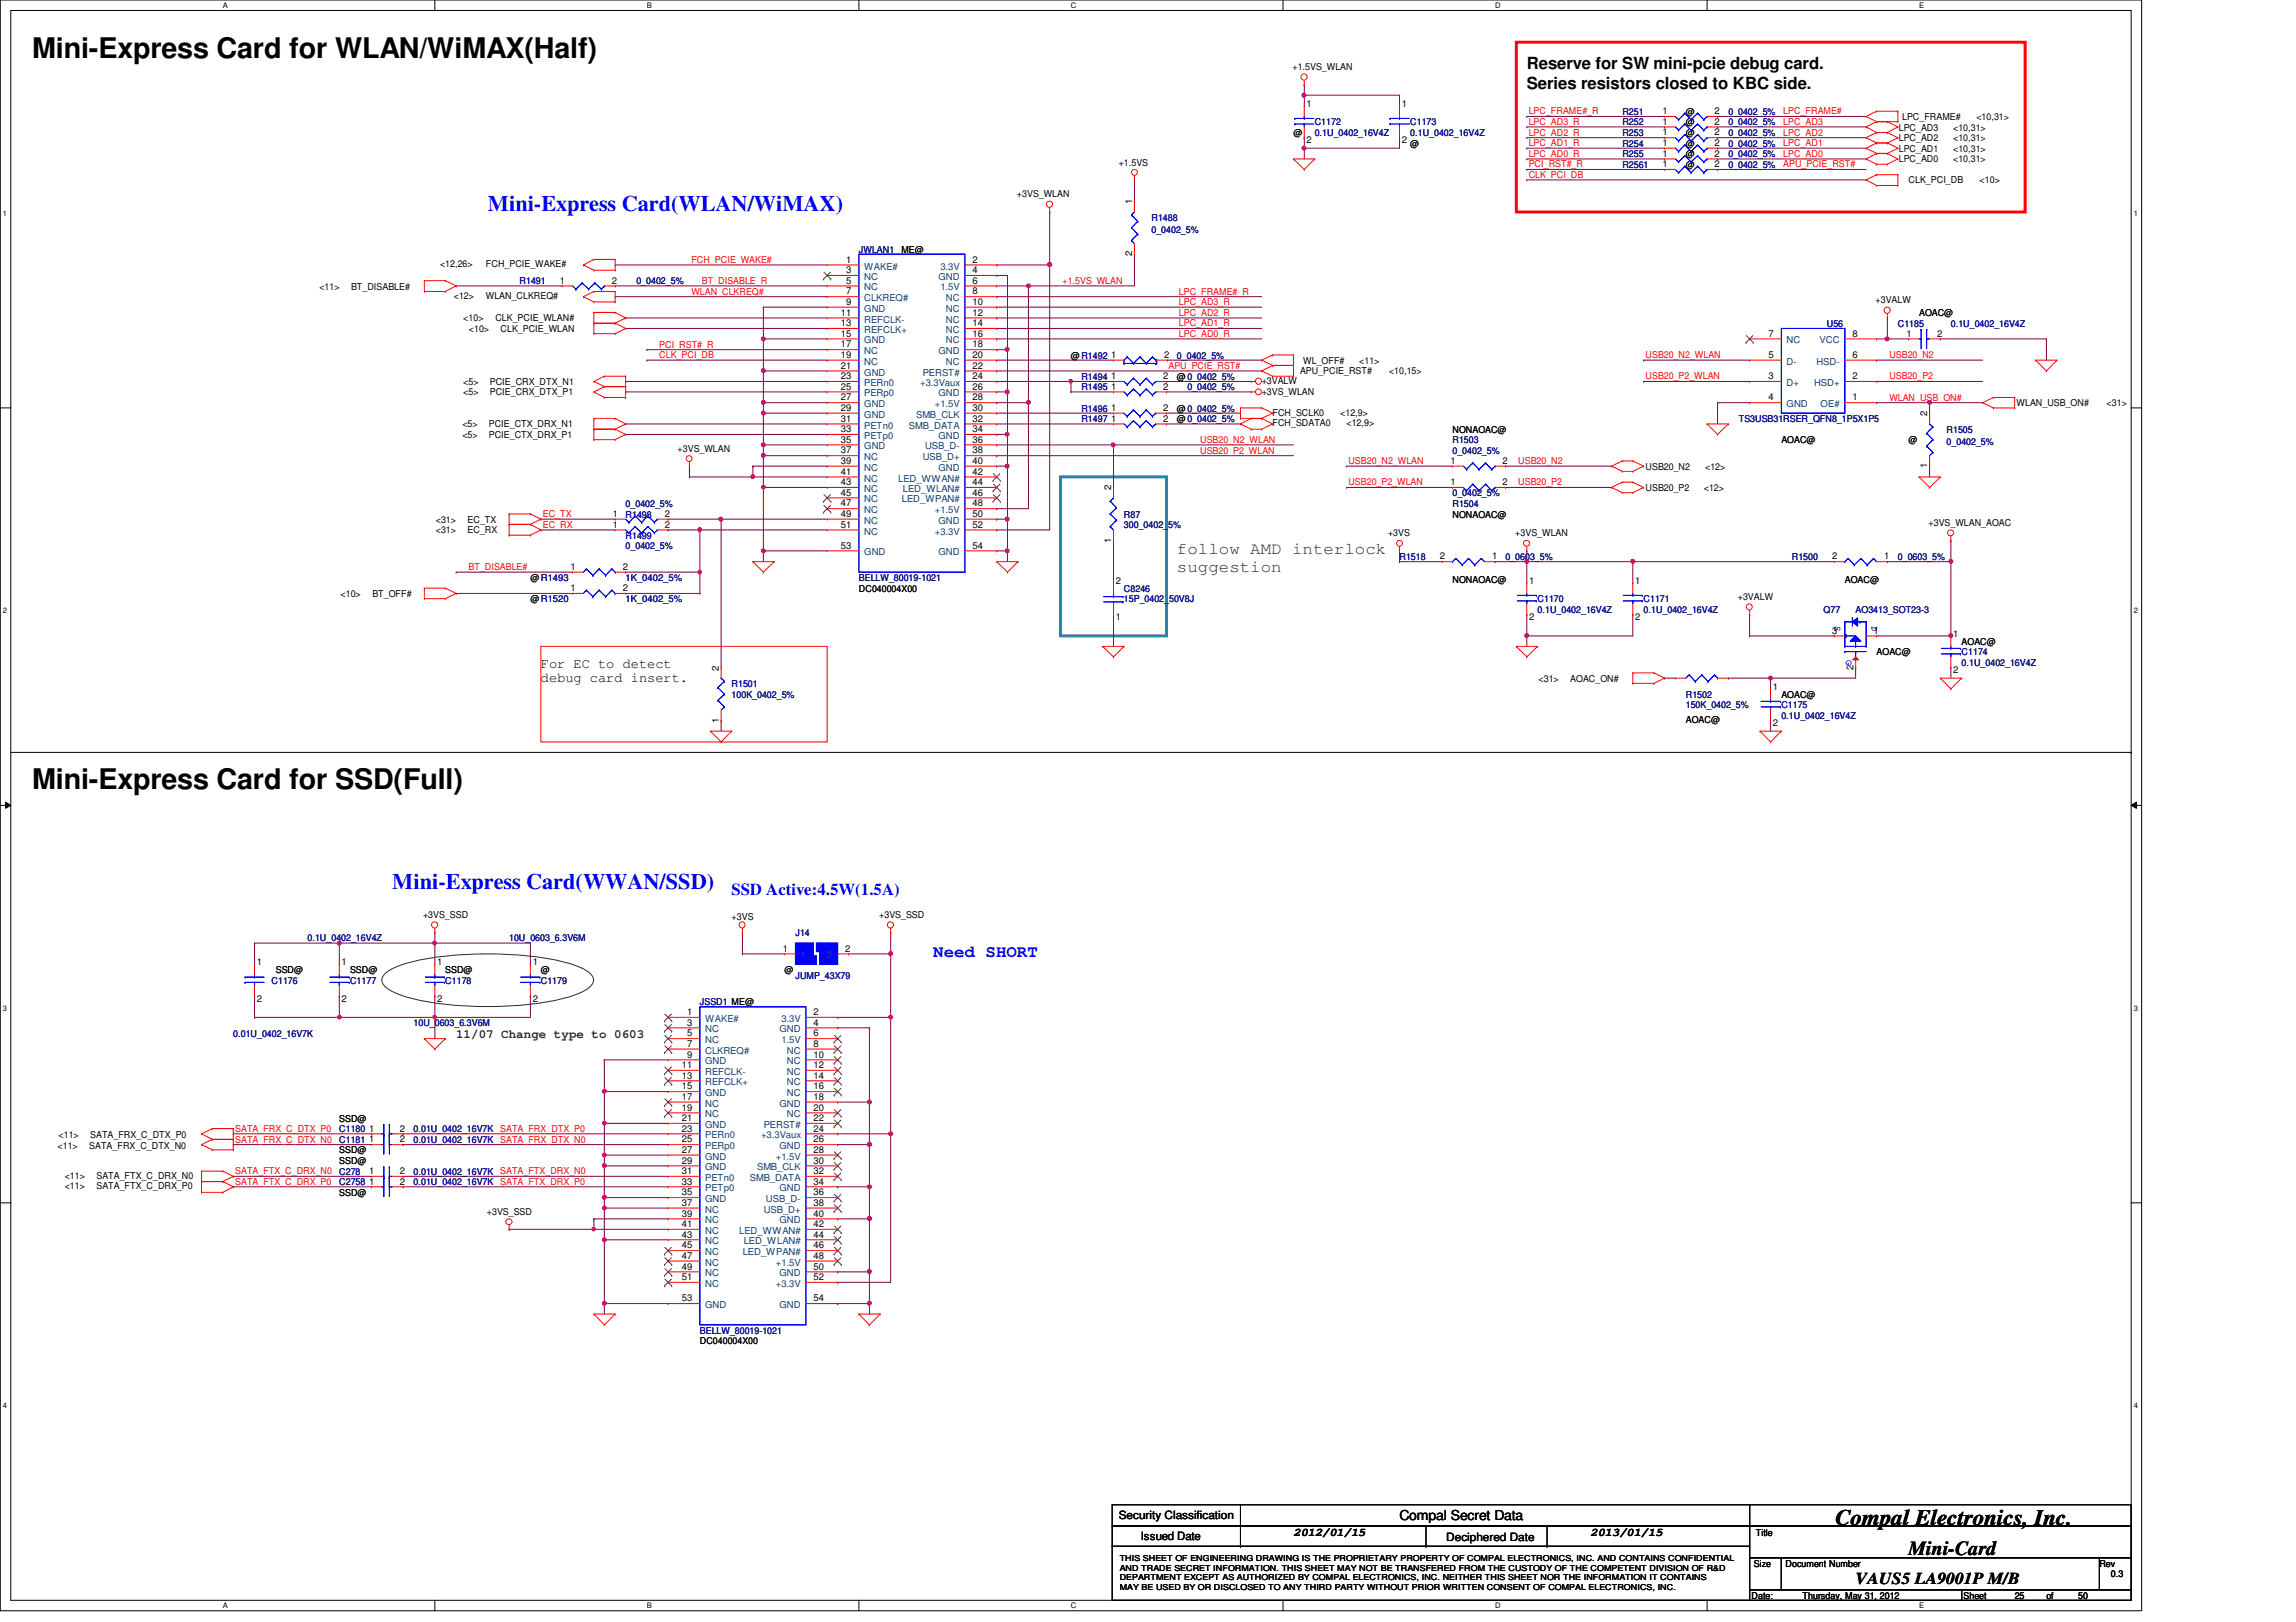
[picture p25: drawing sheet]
<svg xmlns="http://www.w3.org/2000/svg" width="297mm" height="210mm" viewBox="0 0 297 210" stroke-linecap="round" stroke-linejoin="round" font-family="sans-serif">
<defs><g id="words">
<g font-size="3.7">
<text x="4.1" y="7.5">Mini-Express Card for WLAN/WiMAX(Half)</text>
<text x="4.1" y="102.2">Mini-Express Card for SSD(Full)</text>
</g>
<g font-size="2.9" fill="#00f">
<text x="63.1" y="27.3">Mini-Express Card(WLAN/WiMAX)</text>
<text x="50.8" y="115.1">Mini-Express Card(WWAN/SSD)</text>
</g>
<text font-size="2.9" x="237.4" y="197.4">Compal Electronics, Inc.</text>
<text font-size="2.6" x="246.9" y="201.2">Mini-Card</text>
<g font-size="2.2">
<text x="197.5" y="8.9">Reserve for SW mini-pcie debug card.</text>
<text x="197.5" y="11.5">Series resistors closed to KBC side.</text>
<text x="240.1" y="205">VAUS5 LA9001P M/B</text>
</g>
<g font-size="2.2" fill="#008000">
<text x="152.3" y="71.7">follow AMD interlock</text>
<text x="152.3" y="74.1">suggestion</text>
</g>
<g font-size="2.2" fill="#00f">
<text x="94.7" y="115.8">SSD Active:4.5W(1.5A)</text>
<text x="120.7" y="123.8">Need SHORT</text>
</g>
<g font-size="1.8">
<text x="70" y="86.4">For EC to detect</text>
<text x="70" y="88.3">debug card insert.</text>
<text x="181.1" y="196.8">Compal Secret Data</text>
</g>
<text font-size="1.6" fill="#008000" x="59" y="134.4">11/07 Change type to 0603</text>
<g font-size="1.5">
<text x="144.7" y="196.6">Security Classification</text>
<text x="147.6" y="199.3">Issued Date</text>
<text x="167.3" y="198.7">2012/01/15</text>
<text x="187.1" y="199.4">Deciphered Date</text>
<text x="205.8" y="198.7">2013/01/15</text>
</g>
<g font-size="1.2">
<text x="167.2" y="9.1">+1.5VS_WLAN</text>
<text x="167.3" y="17.6">@</text>
<text x="169" y="13.8">1</text>
<text x="181.4" y="13.8">1</text>
<text x="215.1" y="17.5">1</text>
<text x="215.1" y="16.1">1</text>
<text x="215.1" y="14.8">1</text>
<text x="218.1" y="17.6">@</text>
<text x="218.1" y="16.2">@</text>
<text x="218.1" y="14.9">@</text>
<text x="221.8" y="17.5">2</text>
<text x="221.8" y="16.1">2</text>
<text x="221.8" y="14.8">2</text>
<text x="245.7" y="16.9">LPC_AD3</text>
<text x="246.1" y="15.5">LPC_FRAME#</text>
<text x="252.7" y="16.9">&lt;10,31&gt;</text>
<text x="255.7" y="15.5">&lt;10,31&gt;</text>
<text x="144.7" y="21.4">+1.5VS</text>
<text x="169" y="18.5">2</text>
<text x="181.4" y="18.5">2</text>
<text x="182.5" y="19">@</text>
<text x="215.1" y="18.9">1</text>
<text x="215.1" y="20.3">1</text>
<text x="215.1" y="21.6">1</text>
<text x="218.1" y="19">@</text>
<text x="218.1" y="20.3">@</text>
<text x="218.1" y="21.7">@</text>
<text x="221.8" y="18.9">2</text>
<text x="221.8" y="20.3">2</text>
<text x="221.8" y="21.6">2</text>
<text x="245.7" y="18.3">LPC_AD2</text>
<text x="245.7" y="19.6">LPC_AD1</text>
<text x="245.7" y="21">LPC_AD0</text>
<text x="246.9" y="23.6">CLK_PCI_DB</text>
<text x="252.7" y="18.3">&lt;10,31&gt;</text>
<text x="252.7" y="19.6">&lt;10,31&gt;</text>
<text x="252.7" y="21">&lt;10,31&gt;</text>
<text x="256.1" y="23.6">&lt;10&gt;</text>
<text x="131.6" y="25.5">+3VS_WLAN</text>
<text x="146.5" y="26.5" transform="rotate(-90 146.5 26.5)">1</text>
<text x="56.9" y="34.6">&lt;12,26&gt;</text>
<text x="62.9" y="34.6">FCH_PCIE_WAKE#</text>
<text x="109.5" y="34">1</text>
<text x="109.5" y="35.3">3</text>
<text x="116.6" y="32.7">ME@</text>
<text x="125.8" y="34">2</text>
<text x="125.8" y="35.3">4</text>
<text x="146.5" y="33.2" transform="rotate(-90 146.5 33.2)">2</text>
<text x="41.3" y="37.5">&lt;11&gt;</text>
<text x="45.4" y="37.5">BT_DISABLE#</text>
<text x="58.7" y="38.7">&lt;12&gt;</text>
<text x="59.9" y="41.6">&lt;10&gt;</text>
<text x="62.9" y="38.7">WLAN_CLKREQ#</text>
<text x="64.1" y="41.6">CLK_PCIE_WLAN#</text>
<text x="72.4" y="36.7">1</text>
<text x="79.2" y="36.7">2</text>
<text x="108.8" y="40.9">11</text>
<text x="109.5" y="36.7">5</text>
<text x="109.5" y="38.1">7</text>
<text x="109.5" y="39.5">9</text>
<text x="125.8" y="36.7">6</text>
<text x="125.8" y="38.1">8</text>
<text x="125.8" y="39.5">10</text>
<text x="125.8" y="40.9">12</text>
<text x="242.7" y="39.2">+3VALW</text>
<text x="248.3" y="40.9">AOAC@</text>
<text x="60.7" y="43">&lt;10&gt;</text>
<text x="64.8" y="43">CLK_PCIE_WLAN</text>
<text x="108.8" y="42.2">13</text>
<text x="108.8" y="43.6">15</text>
<text x="108.8" y="45">17</text>
<text x="108.8" y="46.3">19</text>
<text x="108.8" y="47.7">21</text>
<text x="125.8" y="42.2">14</text>
<text x="125.8" y="43.6">16</text>
<text x="125.8" y="45">18</text>
<text x="125.8" y="46.3">20</text>
<text x="125.8" y="47.7">22</text>
<text x="138.6" y="46.4">@R1492</text>
<text x="143.8" y="46.3">1</text>
<text x="150.6" y="46.3">2</text>
<text x="168.6" y="47.1">WL_OFF#</text>
<text x="175.8" y="47.1">&lt;11&gt;</text>
<text x="228.8" y="43.6">7</text>
<text x="228.8" y="46.3">5</text>
<text x="239.6" y="46.3">6</text>
<text x="239.6" y="43.6">8</text>
<text x="246.6" y="43.6">1</text>
<text x="250.6" y="43.6">2</text>
<text x="59.9" y="49.8">&lt;5&gt;</text>
<text x="59.9" y="51.2">&lt;5&gt;</text>
<text x="63.4" y="49.8">PCIE_CRX_DTX_N1</text>
<text x="63.4" y="51.2">PCIE_CRX_DTX_P1</text>
<text x="108.8" y="49.1">23</text>
<text x="108.8" y="50.4">25</text>
<text x="108.8" y="51.8">27</text>
<text x="108.8" y="53.2">29</text>
<text x="125.8" y="49.1">24</text>
<text x="125.8" y="50.4">26</text>
<text x="125.8" y="51.8">28</text>
<text x="125.8" y="53.2">30</text>
<text x="143.8" y="53.2">1</text>
<text x="143.8" y="50.4">1</text>
<text x="143.8" y="49.1">1</text>
<text x="150.5" y="53.2">2</text>
<text x="150.5" y="50.4">2</text>
<text x="150.5" y="49.1">2</text>
<text x="152.3" y="53.3">@0_0402_5%</text>
<text x="152.3" y="49.1">@0_0402_5%</text>
<text x="163.2" y="49.7">+3VALW</text>
<text x="163.2" y="51.1">+3VS_WLAN</text>
<text x="164.6" y="53.8">FCH_SCLK0</text>
<text x="168.2" y="48.4">APU_PCIE_RST#</text>
<text x="173.4" y="53.8">&lt;12,9&gt;</text>
<text x="179.7" y="48.4">&lt;10,15&gt;</text>
<text x="228.8" y="51.8">4</text>
<text x="228.8" y="49.1">3</text>
<text x="239.6" y="49.1">2</text>
<text x="239.6" y="51.8">1</text>
<text x="249.3" y="53.9" transform="rotate(-90 249.3 53.9)">2</text>
<text x="260.9" y="52.6">WLAN_USB_ON#</text>
<text x="272.5" y="52.6">&lt;31&gt;</text>
<text x="59.8" y="55.3">&lt;5&gt;</text>
<text x="59.8" y="56.7">&lt;5&gt;</text>
<text x="63.2" y="55.3">PCIE_CTX_DRX_N1</text>
<text x="63.2" y="56.7">PCIE_CTX_DRX_P1</text>
<text x="87.7" y="58.5">+3VS_WLAN</text>
<text x="108.8" y="54.6">31</text>
<text x="108.8" y="55.9">33</text>
<text x="108.8" y="57.3">35</text>
<text x="108.8" y="58.7">37</text>
<text x="125.8" y="54.6">32</text>
<text x="125.8" y="55.9">34</text>
<text x="125.8" y="57.3">36</text>
<text x="125.8" y="58.7">38</text>
<text x="143.8" y="54.6">1</text>
<text x="150.5" y="54.6">2</text>
<text x="152.3" y="54.6">@0_0402_5%</text>
<text x="164.6" y="55.2">FCH_SDATA0</text>
<text x="174.2" y="55.2">&lt;12,9&gt;</text>
<text x="187.9" y="56">NONAOAC@</text>
<text x="230.5" y="57.4">AOAC@</text>
<text x="246.9" y="57.4">@</text>
<text x="108.8" y="60">39</text>
<text x="108.8" y="61.4">41</text>
<text x="108.8" y="62.8">43</text>
<text x="108.8" y="64.1">45</text>
<text x="108.8" y="65.5">47</text>
<text x="125.8" y="60">40</text>
<text x="125.8" y="61.4">42</text>
<text x="125.8" y="62.8">44</text>
<text x="125.8" y="64.1">46</text>
<text x="125.8" y="65.5">48</text>
<text x="143.8" y="63.5" transform="rotate(-90 143.8 63.5)">2</text>
<text x="187.7" y="62.8">1</text>
<text x="187.7" y="60">1</text>
<text x="194.4" y="62.8">2</text>
<text x="194.4" y="60">2</text>
<text x="212.9" y="60.8">USB20_N2</text>
<text x="212.9" y="63.5">USB20_P2</text>
<text x="220.4" y="63.5">&lt;12&gt;</text>
<text x="220.6" y="60.8">&lt;12&gt;</text>
<text x="249.3" y="60.6" transform="rotate(-90 249.3 60.6)">1</text>
<text x="56.4" y="67.6">&lt;31&gt;</text>
<text x="56.4" y="69">&lt;31&gt;</text>
<text x="60.5" y="67.6">EC_TX</text>
<text x="60.5" y="69">EC_RX</text>
<text x="79.3" y="68.3">1</text>
<text x="79.3" y="66.9">1</text>
<text x="86" y="68.3">2</text>
<text x="86" y="66.9">2</text>
<text x="108.8" y="66.9">49</text>
<text x="108.8" y="68.3">51</text>
<text x="108.8" y="71">53</text>
<text x="125.8" y="66.9">50</text>
<text x="125.8" y="68.3">52</text>
<text x="125.8" y="71">54</text>
<text x="143.8" y="70.2" transform="rotate(-90 143.8 70.2)">1</text>
<text x="179.6" y="69.4">+3VS</text>
<text x="187.9" y="67">NONAOAC@</text>
<text x="196" y="69.4">+3VS_WLAN</text>
<text x="249.5" y="68.1">+3VS_WLAN_AOAC</text>
<text x="44.1" y="77.3">&lt;10&gt;</text>
<text x="48.2" y="77.3">BT_OFF#</text>
<text x="68.6" y="75.2">@R1493</text>
<text x="68.6" y="77.9">@R1520</text>
<text x="73.8" y="73.7">1</text>
<text x="73.8" y="76.5">1</text>
<text x="80.6" y="73.7">2</text>
<text x="80.6" y="76.5">2</text>
<text x="111.1" y="76.6">DC040004X00</text>
<text x="144.4" y="75.6">2</text>
<text x="186.3" y="72.4">2</text>
<text x="187.9" y="75.5">NONAOAC@</text>
<text x="193" y="72.4">1</text>
<text x="197.8" y="75.6">1</text>
<text x="211.5" y="75.6">1</text>
<text x="224.8" y="77.7">+3VALW</text>
<text x="237" y="72.4">2</text>
<text x="238.7" y="75.5">AOAC@</text>
<text x="243.8" y="72.4">1</text>
<text x="144.4" y="80.3">1</text>
<text x="197.8" y="80.3">2</text>
<text x="211.5" y="80.3">2</text>
<text x="237" y="82">3</text>
<text x="242.4" y="82">1</text>
<text x="252.7" y="82.4">1</text>
<text x="253.8" y="83.4">AOAC@</text>
<text x="93" y="86.8" transform="rotate(-90 93 86.8)">2</text>
<text x="199" y="88.2">&lt;31&gt;</text>
<text x="203.2" y="88.2">AOAC_ON#</text>
<text x="229.4" y="89.3">1</text>
<text x="239.8" y="86.7" transform="rotate(-90 239.8 86.7)">2</text>
<text x="242.8" y="84.8">AOAC@</text>
<text x="252.7" y="87.1">2</text>
<text x="93" y="93.5" transform="rotate(-90 93 93.5)">1</text>
<text x="218.1" y="93.6">AOAC@</text>
<text x="229.4" y="94">2</text>
<text x="230.5" y="90.3">AOAC@</text>
<text x="54.7" y="118.8">+3VS_SSD</text>
<text x="94.7" y="119.1">+3VS</text>
<text x="113.7" y="118.8">+3VS_SSD</text>
<text x="33.2" y="124.9">1</text>
<text x="35.7" y="125.9">SSD@</text>
<text x="44.2" y="124.9">1</text>
<text x="45.3" y="125.9">SSD@</text>
<text x="56.6" y="124.9">1</text>
<text x="57.6" y="125.9">SSD@</text>
<text x="68.9" y="124.9">1</text>
<text x="70" y="125.9">@</text>
<text x="101.3" y="123.1">1</text>
<text x="101.5" y="125.9">@</text>
<text x="109.3" y="123.1">2</text>
<text x="33.2" y="129.7">2</text>
<text x="44.2" y="129.7">2</text>
<text x="56.6" y="129.7">2</text>
<text x="68.9" y="129.7">2</text>
<text x="88.9" y="131.4">1</text>
<text x="105.2" y="131.4">2</text>
<text x="88.9" y="132.7">3</text>
<text x="88.9" y="134.1">5</text>
<text x="88.9" y="135.5">7</text>
<text x="88.9" y="136.9">9</text>
<text x="105.2" y="132.7">4</text>
<text x="105.2" y="134.1">6</text>
<text x="105.2" y="135.5">8</text>
<text x="105.2" y="136.9">10</text>
<text x="88.2" y="138.2">11</text>
<text x="88.2" y="139.6">13</text>
<text x="88.2" y="141">15</text>
<text x="88.2" y="142.3">17</text>
<text x="88.2" y="143.7">19</text>
<text x="105.2" y="138.2">12</text>
<text x="105.2" y="139.6">14</text>
<text x="105.2" y="141">16</text>
<text x="105.2" y="142.3">18</text>
<text x="105.2" y="143.7">20</text>
<text x="7.4" y="148.7">&lt;11&gt;</text>
<text x="7.6" y="147.3">&lt;11&gt;</text>
<text x="11.6" y="148.7">SATA_FRX_C_DTX_N0</text>
<text x="11.7" y="147.3">SATA_FRX_C_DTX_P0</text>
<text x="43.9" y="149.3">SSD@</text>
<text x="43.9" y="145.2">SSD@</text>
<text x="47.7" y="147.8">1</text>
<text x="47.7" y="146.4">1</text>
<text x="51.7" y="147.8">2</text>
<text x="51.7" y="146.4">2</text>
<text x="88.2" y="145.1">21</text>
<text x="88.2" y="146.4">23</text>
<text x="88.2" y="147.8">25</text>
<text x="88.2" y="149.2">27</text>
<text x="105.2" y="145.1">22</text>
<text x="105.2" y="146.4">24</text>
<text x="105.2" y="147.8">26</text>
<text x="105.2" y="149.2">28</text>
<text x="8.4" y="153.9">&lt;11&gt;</text>
<text x="8.4" y="152.6">&lt;11&gt;</text>
<text x="12.5" y="153.9">SATA_FTX_C_DRX_P0</text>
<text x="12.5" y="152.6">SATA_FTX_C_DRX_N0</text>
<text x="43.9" y="154.7">SSD@</text>
<text x="43.9" y="150.6">SSD@</text>
<text x="47.7" y="153.3">1</text>
<text x="47.7" y="151.9">1</text>
<text x="51.7" y="153.3">2</text>
<text x="51.7" y="151.9">2</text>
<text x="88.2" y="150.6">29</text>
<text x="88.2" y="151.9">31</text>
<text x="88.2" y="153.3">33</text>
<text x="88.2" y="154.7">35</text>
<text x="105.2" y="150.6">30</text>
<text x="105.2" y="151.9">32</text>
<text x="105.2" y="153.3">34</text>
<text x="105.2" y="154.7">36</text>
<text x="63" y="157.2">+3VS_SSD</text>
<text x="88.2" y="156">37</text>
<text x="88.2" y="157.4">39</text>
<text x="88.2" y="158.8">41</text>
<text x="88.2" y="160.1">43</text>
<text x="88.2" y="161.5">45</text>
<text x="105.2" y="156">38</text>
<text x="105.2" y="157.4">40</text>
<text x="105.2" y="158.8">42</text>
<text x="105.2" y="160.1">44</text>
<text x="105.2" y="161.5">46</text>
<text x="88.2" y="162.9">47</text>
<text x="88.2" y="164.3">49</text>
<text x="88.2" y="165.7">51</text>
<text x="105.2" y="162.9">48</text>
<text x="105.2" y="164.3">50</text>
<text x="105.2" y="165.7">52</text>
<text x="88.2" y="168.4">53</text>
<text x="90.5" y="173.9">DC040004X00</text>
<text x="105.2" y="168.4">54</text>
<text x="226.9" y="202.7">Size</text>
<text x="227.2" y="198.8">Title</text>
<text x="231" y="202.7">Document Number</text>
<text x="271.6" y="202.7">Rev</text>
<text x="226.6" y="206.9">Date:</text>
<text x="233.2" y="206.9">Thursday, May 31, 2012</text>
<text x="254" y="206.9">Sheet</text>
<text x="260.6" y="206.9">25</text>
<text x="264.7" y="206.9">of</text>
<text x="268.9" y="206.9">50</text>
<text x="273.1" y="204.1">0.3</text>
</g>
<g font-size="1.2" fill="#000080">
<text x="170.1" y="16.2">C1172</text>
<text x="170.1" y="17.6">0.1U_0402_16V4Z</text>
<text x="182.5" y="16.2">C1173</text>
<text x="182.5" y="17.6">0.1U_0402_16V4Z</text>
<text x="209.9" y="17.6">R253</text>
<text x="209.9" y="16.2">R252</text>
<text x="209.9" y="14.9">R251</text>
<text x="223.6" y="17.6">0_0402_5%</text>
<text x="223.6" y="16.2">0_0402_5%</text>
<text x="223.6" y="14.9">0_0402_5%</text>
<text x="209.9" y="19">R254</text>
<text x="209.9" y="20.3">R255</text>
<text x="209.9" y="21.7">R2561</text>
<text x="223.6" y="19">0_0402_5%</text>
<text x="223.6" y="20.3">0_0402_5%</text>
<text x="223.6" y="21.7">0_0402_5%</text>
<text x="149" y="28.6">R1488</text>
<text x="111.1" y="32.7">JWLAN1</text>
<text x="149" y="30.2">0_0402_5%</text>
<text x="67.2" y="36.8">R1491</text>
<text x="82.3" y="36.8">0_0402_5%</text>
<text x="152.3" y="46.4">0_0402_5%</text>
<text x="236.3" y="42.3">U56</text>
<text x="245.5" y="42.3">C1185</text>
<text x="252.4" y="42.3">0.1U_0402_16V4Z</text>
<text x="139.9" y="53.3">R1496</text>
<text x="139.9" y="50.5">R1495</text>
<text x="139.9" y="49.1">R1494</text>
<text x="153.6" y="50.5">0_0402_5%</text>
<text x="139.9" y="54.6">R1497</text>
<text x="187.9" y="57.4">R1503</text>
<text x="187.9" y="58.7">0_0402_5%</text>
<text x="225" y="54.6">TS3USB31RSER_QFN8_1P5X1P5</text>
<text x="251.8" y="56">R1505</text>
<text x="251.8" y="57.6">0_0402_5%</text>
<text x="80.9" y="65.6">0_0402_5%</text>
<text x="187.9" y="65.6">R1504</text>
<text x="187.9" y="64.2">0_0402_5%</text>
<text x="80.9" y="69.7">R1499</text>
<text x="80.9" y="71.1">0_0402_5%</text>
<text x="80.9" y="67">R1498</text>
<text x="145.4" y="67">R87</text>
<text x="145.4" y="68.3">300_0402_5%</text>
<text x="80.9" y="75.2">1K_0402_5%</text>
<text x="80.9" y="77.9">1K_0402_5%</text>
<text x="111.1" y="75.2">BELLW_80019-1021</text>
<text x="145.4" y="76.6">C8246</text>
<text x="145.4" y="77.9">15P_0402_50V8J</text>
<text x="181.1" y="72.4">R1518</text>
<text x="194.8" y="72.4">0_0603_5%</text>
<text x="198.9" y="77.9">C1170</text>
<text x="212.6" y="77.9">C1171</text>
<text x="231.8" y="72.4">R1500</text>
<text x="245.5" y="72.4">0_0603_5%</text>
<text x="198.9" y="79.3">0.1U_0402_16V4Z</text>
<text x="212.6" y="79.3">0.1U_0402_16V4Z</text>
<text x="235.9" y="79.3">Q77</text>
<text x="240.1" y="79.3">AO3413_SOT23-3</text>
<text x="94.7" y="88.9">R1501</text>
<text x="253.8" y="84.8">C1174</text>
<text x="253.8" y="86.1">0.1U_0402_16V4Z</text>
<text x="94.7" y="90.3">100K_0402_5%</text>
<text x="218.1" y="90.3">R1502</text>
<text x="218.1" y="91.7">150K_0402_5%</text>
<text x="230.5" y="91.7">C1175</text>
<text x="230.5" y="93">0.1U_0402_16V4Z</text>
<text x="39.8" y="121.8">0.1U_0402_16V4Z</text>
<text x="65.9" y="121.8">10U_0603_6.3V6M</text>
<text x="102.9" y="121.2">J14</text>
<text x="35.1" y="127.3">C1176</text>
<text x="45.3" y="127.3">C1177</text>
<text x="57.6" y="127.3">C1178</text>
<text x="70" y="127.3">C1179</text>
<text x="90.5" y="130">JSSD1 ME@</text>
<text x="102.9" y="126.7">JUMP_43X79</text>
<text x="30.2" y="134.2">0.01U_0402_16V7K</text>
<text x="53.5" y="132.8">10U_0603_6.3V6M</text>
<text x="43.9" y="147.9">C1181</text>
<text x="43.9" y="146.5">C1180</text>
<text x="53.5" y="147.9">0.01U_0402_16V7K</text>
<text x="53.5" y="146.5">0.01U_0402_16V7K</text>
<text x="43.9" y="153.4">C2758</text>
<text x="43.9" y="152">C278</text>
<text x="53.5" y="153.4">0.01U_0402_16V7K</text>
<text x="53.5" y="152">0.01U_0402_16V7K</text>
<text x="90.5" y="172.6">BELLW_80019-1021</text>
</g>
<g font-size="1.2" fill="#f00">
<text x="197.8" y="14.8">LPC_FRAME#_R</text>
<text x="197.8" y="16.2">LPC_AD3_R</text>
<text x="197.8" y="17.6">LPC_AD2_R</text>
<text x="230.7" y="14.8">LPC_FRAME#</text>
<text x="230.7" y="16.2">LPC_AD3</text>
<text x="230.7" y="17.6">LPC_AD2</text>
<text x="197.8" y="18.9">LPC_AD1_R</text>
<text x="197.8" y="20.3">LPC_AD0_R</text>
<text x="197.8" y="23">CLK_PCI_DB</text>
<text x="197.8" y="21.7">PCI_RST#_R</text>
<text x="230.7" y="18.9">LPC_AD1</text>
<text x="230.7" y="20.3">LPC_AD0</text>
<text x="230.7" y="21.7">APU_PCIE_RST#</text>
<text x="89.4" y="34">FCH_PCIE_WAKE#</text>
<text x="89.4" y="38.1">WLAN_CLKREQ#</text>
<text x="90.8" y="36.7">BT_DISABLE_R</text>
<text x="137.5" y="36.7">+1.5VS_WLAN</text>
<text x="152.5" y="38.1">LPC_FRAME#_R</text>
<text x="152.5" y="39.5">LPC_AD3_R</text>
<text x="152.5" y="40.9">LPC_AD2_R</text>
<text x="85.3" y="45">PCI_RST#_R</text>
<text x="85.3" y="46.4">CLK_PCI_DB</text>
<text x="151.2" y="47.8">APU_PCIE_RST#</text>
<text x="152.5" y="42.2">LPC_AD1_R</text>
<text x="152.5" y="43.6">LPC_AD0_R</text>
<text x="212.9" y="46.4">USB20_N2_WLAN</text>
<text x="244.4" y="46.4">USB20_N2</text>
<text x="212.9" y="49.1">USB20_P2_WLAN</text>
<text x="244.4" y="49.1">USB20_P2</text>
<text x="244.4" y="51.9">WLAN_USB_ON#</text>
<text x="155.3" y="58.7">USB20_P2_WLAN</text>
<text x="155.3" y="57.3">USB20_N2_WLAN</text>
<text x="174.5" y="60.1">USB20_N2_WLAN</text>
<text x="174.5" y="62.8">USB20_P2_WLAN</text>
<text x="196.4" y="60.1">USB20_N2</text>
<text x="196.4" y="62.8">USB20_P2</text>
<text x="70.2" y="66.9">EC_TX</text>
<text x="70.2" y="68.3">EC_RX</text>
<text x="60.6" y="73.8">BT_DISABLE#</text>
<text x="30.4" y="147.9">SATA_FRX_C_DTX_N0</text>
<text x="30.4" y="146.5">SATA_FRX_C_DTX_P0</text>
<text x="64.7" y="147.9">SATA_FRX_DTX_N0</text>
<text x="64.7" y="146.5">SATA_FRX_DTX_P0</text>
<text x="30.4" y="153.3">SATA_FTX_C_DRX_P0</text>
<text x="30.4" y="152">SATA_FTX_C_DRX_N0</text>
<text x="64.7" y="153.3">SATA_FTX_DRX_P0</text>
<text x="64.7" y="152">SATA_FTX_DRX_N0</text>
</g>
<g font-size="1.2" fill="#004080">
<text x="111.8" y="34.9">WAKE#</text>
<text x="121.7" y="34.9">3.3V</text>
<text x="111.8" y="36.2">NC</text>
<text x="111.8" y="37.6">NC</text>
<text x="111.8" y="39">CLKREQ#</text>
<text x="111.8" y="40.3">GND</text>
<text x="111.8" y="41.7">REFCLK-</text>
<text x="121.4" y="36.2">GND</text>
<text x="121.7" y="37.6">1.5V</text>
<text x="122.4" y="39">NC</text>
<text x="122.4" y="40.3">NC</text>
<text x="122.4" y="41.7">NC</text>
<text x="111.8" y="43.1">REFCLK+</text>
<text x="111.8" y="44.4">GND</text>
<text x="111.8" y="45.8">NC</text>
<text x="111.8" y="47.2">NC</text>
<text x="121.4" y="45.8">GND</text>
<text x="122.4" y="43.1">NC</text>
<text x="122.4" y="44.4">NC</text>
<text x="122.4" y="47.2">NC</text>
<text x="231.1" y="44.4">NC</text>
<text x="231.1" y="47.2">D-</text>
<text x="235" y="47.2">HSD-</text>
<text x="235.4" y="44.4">VCC</text>
<text x="111.8" y="48.6">GND</text>
<text x="111.8" y="50">PERn0</text>
<text x="111.8" y="51.3">PERp0</text>
<text x="111.8" y="52.7">GND</text>
<text x="119" y="50">+3.3Vaux</text>
<text x="119.4" y="48.6">PERST#</text>
<text x="120.9" y="52.7">+1.5V</text>
<text x="121.4" y="51.3">GND</text>
<text x="231.1" y="52.7">GND</text>
<text x="231.1" y="50">D+</text>
<text x="234.7" y="50">HSD+</text>
<text x="235.5" y="52.7">OE#</text>
<text x="111.8" y="54.1">GND</text>
<text x="111.8" y="55.5">PETn0</text>
<text x="111.8" y="56.8">PETp0</text>
<text x="111.8" y="58.2">GND</text>
<text x="111.8" y="59.6">NC</text>
<text x="117.6" y="55.5">SMB_DATA</text>
<text x="118.5" y="54.1">SMB_CLK</text>
<text x="119.4" y="59.6">USB_D+</text>
<text x="119.7" y="58.2">USB_D-</text>
<text x="121.4" y="56.8">GND</text>
<text x="111.8" y="60.9">NC</text>
<text x="111.8" y="62.3">NC</text>
<text x="111.8" y="63.7">NC</text>
<text x="111.8" y="65">NC</text>
<text x="116.2" y="62.3">LED_WWAN#</text>
<text x="116.7" y="65">LED_WPAN#</text>
<text x="116.8" y="63.7">LED_WLAN#</text>
<text x="121.4" y="60.9">GND</text>
<text x="111.8" y="66.4">NC</text>
<text x="111.8" y="67.8">NC</text>
<text x="111.8" y="69.2">NC</text>
<text x="111.8" y="71.9">GND</text>
<text x="120.9" y="66.4">+1.5V</text>
<text x="120.9" y="69.2">+3.3V</text>
<text x="121.4" y="67.8">GND</text>
<text x="121.4" y="71.9">GND</text>
<text x="103.6" y="124">1</text>
<text x="107" y="124">2</text>
<text x="91.2" y="132.2">WAKE#</text>
<text x="91.2" y="133.6">NC</text>
<text x="91.2" y="135">NC</text>
<text x="91.2" y="136.4">CLKREQ#</text>
<text x="91.2" y="137.8">GND</text>
<text x="100.8" y="133.6">GND</text>
<text x="101.1" y="132.2">3.3V</text>
<text x="101.1" y="135">1.5V</text>
<text x="101.8" y="136.4">NC</text>
<text x="101.8" y="137.8">NC</text>
<text x="91.2" y="139.1">REFCLK-</text>
<text x="91.2" y="140.5">REFCLK+</text>
<text x="91.2" y="141.9">GND</text>
<text x="91.2" y="143.2">NC</text>
<text x="100.8" y="143.2">GND</text>
<text x="101.8" y="139.1">NC</text>
<text x="101.8" y="140.5">NC</text>
<text x="101.8" y="141.9">NC</text>
<text x="91.2" y="144.6">NC</text>
<text x="91.2" y="146">GND</text>
<text x="91.2" y="147.3">PERn0</text>
<text x="91.2" y="148.7">PERp0</text>
<text x="98.5" y="147.3">+3.3Vaux</text>
<text x="98.8" y="146">PERST#</text>
<text x="100.8" y="148.7">GND</text>
<text x="101.8" y="144.6">NC</text>
<text x="91.2" y="150.1">GND</text>
<text x="91.2" y="151.5">GND</text>
<text x="91.2" y="152.8">PETn0</text>
<text x="91.2" y="154.2">PETp0</text>
<text x="91.2" y="155.6">GND</text>
<text x="97" y="152.8">SMB_DATA</text>
<text x="98" y="151.5">SMB_CLK</text>
<text x="99.1" y="155.6">USB_D-</text>
<text x="100.4" y="150.1">+1.5V</text>
<text x="100.8" y="154.2">GND</text>
<text x="91.2" y="156.9">NC</text>
<text x="91.2" y="158.3">NC</text>
<text x="91.2" y="159.7">NC</text>
<text x="91.2" y="161">NC</text>
<text x="95.6" y="159.7">LED_WWAN#</text>
<text x="96.2" y="161">LED_WLAN#</text>
<text x="98.8" y="156.9">USB_D+</text>
<text x="100.8" y="158.3">GND</text>
<text x="91.2" y="162.4">NC</text>
<text x="91.2" y="163.8">NC</text>
<text x="91.2" y="165.2">NC</text>
<text x="91.2" y="166.5">NC</text>
<text x="96.1" y="162.4">LED_WPAN#</text>
<text x="100.4" y="163.8">+1.5V</text>
<text x="100.4" y="166.5">+3.3V</text>
<text x="100.8" y="165.2">GND</text>
<text x="91.2" y="169.3">GND</text>
<text x="100.8" y="169.3">GND</text>
</g>
<g font-size="1.2" fill="#00f">
<text x="237.4" y="81" transform="rotate(90 237.4 81)">S</text>
<text x="242.1" y="81" transform="rotate(90 242.1 81)">D</text>
<text x="238.8" y="85.4" transform="rotate(90 238.8 85.4)">G</text>
</g>
<g font-size="1.1">
<text x="144.9" y="203.2">AND TRADE SECRET INFORMATION. THIS SHEET MAY NOT BE TRANSFERED FROM THE CUSTODY OF THE COMPETENT DIVISION OF R&amp;D</text>
<text x="144.9" y="202">THIS SHEET OF ENGINEERING DRAWING IS THE PROPRIETARY PROPERTY OF COMPAL ELECTRONICS, INC. AND CONTAINS CONFIDENTIAL</text>
<text x="144.9" y="204.5">DEPARTMENT EXCEPT AS AUTHORIZED BY COMPAL ELECTRONICS, INC. NEITHER THIS SHEET NOR THE INFORMATION IT CONTAINS</text>
<text x="144.9" y="205.7">MAY BE USED BY OR DISCLOSED TO ANY THIRD PARTY WITHOUT PRIOR WRITTEN CONSENT OF COMPAL ELECTRONICS, INC.</text>
</g>
<g font-size="1">
<text x="28.8" y="1">A</text>
<text x="83.7" y="1">B</text>
<text x="138.6" y="1">C</text>
<text x="193.4" y="1">D</text>
<text x="248.3" y="1">E</text>
<text x=".4" y="27.9">1</text>
<text x="276.1" y="27.9">1</text>
<text x=".4" y="79.4">2</text>
<text x="276.1" y="79.4">2</text>
<text x=".4" y="130.8">3</text>
<text x="276.1" y="130.8">3</text>
<text x=".4" y="182.2">4</text>
<text x="276.1" y="182.2">4</text>
<text x="28.8" y="208.1">A</text>
<text x="83.7" y="208.1">B</text>
<text x="138.6" y="208.1">C</text>
<text x="193.4" y="208.1">D</text>
<text x="248.3" y="208.1">E</text>
</g>
</g></defs>
<path d="M0 0h277.1v208.4h-277.1zM1.4 1.4h274.3v205.7h-274.3z" fill="none" stroke="#000" stroke-width=".13"/>
<g fill="#fff">
<path d="M28.8 .1h.7v1.1h-.7z"/>
<path d="M28.8 207.2h.7v1.1h-.7z"/>
</g>
<path d="M56.3 0v1.4M56.3 207.1v1.3" fill="none" stroke="#000" stroke-width=".13"/>
<g fill="#fff">
<path d="M83.7 .1h.6v1.1h-.6z"/>
<path d="M83.7 207.2h.6v1.1h-.6z"/>
</g>
<path d="M111.1 0v1.4M111.1 207.1v1.3" fill="none" stroke="#000" stroke-width=".13"/>
<g fill="#fff">
<path d="M138.6 .1h.7v1.1h-.7z"/>
<path d="M138.6 207.2h.7v1.1h-.7z"/>
</g>
<path d="M166 0v1.4M166 207.1v1.3" fill="none" stroke="#000" stroke-width=".13"/>
<g fill="#fff">
<path d="M193.4 .1h.7v1.1h-.7z"/>
<path d="M193.4 207.2h.7v1.1h-.7z"/>
</g>
<path d="M220.8 0v1.4M220.8 207.1v1.3" fill="none" stroke="#000" stroke-width=".13"/>
<g fill="#fff">
<path d="M248.3 .1h.6v1.1h-.6z"/>
<path d="M248.3 207.2h.6v1.1h-.6z"/>
<path d="M.4 27.1h.5v1.1h-.5z"/>
<path d="M276.1 27.1h.5v1.1h-.5z"/>
<path d="M.4 78.5h.5v1.1h-.5z"/>
<path d="M276.1 78.5h.5v1.1h-.5z"/>
</g>
<path d="M0 52.8h1.4M275.7 52.8h1.4" fill="none" stroke="#000" stroke-width=".13"/>
<g fill="#fff">
<path d="M.4 129.9h.5v1.1h-.5z"/>
<path d="M276.1 129.9h.5v1.1h-.5z"/>
</g>
<path d="M0 104.2h1.4M.7 103.8l.7 .4-.7 .4zM275.7 104.2l.7-.4v.8zM275.7 104.2h1.4" fill="none" stroke="#000" stroke-width=".13"/>
<path d="M.7 103.8l.7 .4-.7 .4zM275.7 104.2l.7-.4v.8z" fill="#000"/>
<g fill="#fff">
<path d="M.4 181.4h.5v1.1h-.5z"/>
<path d="M276.1 181.4h.5v1.1h-.5z"/>
</g>
<path d="M1.4 97.4h274.3M275.7 97.4h.1M0 155.7h1.4M275.7 155.7h1.4" fill="none" stroke="#000" stroke-width=".13"/>
<path d="M196.2 5.5h65.8v21.9h-65.8z" fill="none" stroke="#f00" stroke-width=".38"/>
<path d="M70 83.7h37v12.3h-37z" fill="none" stroke="#f00" stroke-width=".13"/>
<path d="M49.9 125.9a8.7 8.7 0 0 1 3.5-1.5 47.7 47.7 0 0 1 19.4 0 8.8 8.8 0 0 1 3.5 1.5 1.07 1.07 0 0 1 0 1.8 8.8 8.8 0 0 1-3.5 1.5 46.7 46.7 0 0 1-19.4 0 8.7 8.7 0 0 1-3.5-1.5 1.07 1.07 0 0 1 0-1.8z" fill="none" stroke="#008000" stroke-width=".13"/>
<path d="M137.2 61.7h13.7v20.6h-13.7z" fill="none" stroke="#0080ff" stroke-width=".38"/>
<path d="M79.6 38.4h.1M79.6 34.3h.1M79.6 38.4h27.4M79.6 34.3h27.4M135.8 34.3h.1M135.8 34.3v34.3" fill="none" stroke="#800040" stroke-width=".13"/>
<circle cx="135.8" cy="34.2" r=".26" fill="#f0f"/>
<circle cx="135.8" cy="34.2" r=".26" fill="none" stroke="#f0f" stroke-width=".13"/>
<path d="M133 37h.1M133 37v15.1h-4.1M128.9 48h.1M128.9 53.5h.1M128.9 52.1h.1M128.9 48h34.3M128.9 53.5h15.2M150.9 49.4h.1M150.9 49.4h11" fill="none" stroke="#800040" stroke-width=".13"/>
<circle cx="133" cy="52.1" r=".26" fill="#f0f"/>
<circle cx="133" cy="52.1" r=".26" fill="none" stroke="#f0f" stroke-width=".13"/>
<path d="M133 37h.1M133 37h13.8" fill="none" stroke="#800040" stroke-width=".13"/>
<circle cx="133" cy="37" r=".26" fill="#f0f"/>
<circle cx="133" cy="37" r=".26" fill="none" stroke="#f0f" stroke-width=".13"/>
<g fill="none" stroke="#800040" stroke-width=".13">
<path d="M128.9 46.6h.1M128.9 54.9h.1M128.9 46.6h15.2M128.9 54.9h15.2M133 52.1h.1M133 52.1v13.7h-4.1M138.6 49.4h.1M138.6 49.4h5.5M150.9 54.9h.1M150.9 53.5h.1M150.9 54.9h9.6M150.9 53.5h9.6"/>
<path d="M151 46.6h.1M151 46.6h12.2M128.9 65.8h.1"/>
</g>
<path d="M138.4 49.2h.3l.1 .1-.1 .2-.2 .1-.1-.1z" fill-rule="evenodd" fill="#f0f"/>
<path d="M138.4 49.2h.3l.1 .1-.1 .2-.2 .1-.1-.1z" fill="none" stroke="#f0f" stroke-width=".13"/>
<path d="M70 67.2h.1M70 68.6h.1M70 67.2h9.6M70 68.6h9.6M93.3 67.2h.1M93.3 67.2h13.7" fill="none" stroke="#800040" stroke-width=".13"/>
<circle cx="93.3" cy="67.2" r=".26" fill="#f0f"/>
<circle cx="93.3" cy="67.2" r=".26" fill="none" stroke="#f0f" stroke-width=".13"/>
<path d="M90.5 68.6h.1M90.5 68.6h16.5" fill="none" stroke="#800040" stroke-width=".13"/>
<path d="M90.4 68.3h.1l.2 .1v.3l-.2 .1-.1-.1z" fill-rule="evenodd" fill="#f0f"/>
<path d="M90.4 68.3h.1l.2 .1v.3l-.2 .1-.1-.1z" fill="none" stroke="#f0f" stroke-width=".13"/>
<path d="M80.9 54.9h.1M80.9 56.2h.1M80.9 49.4h.1M80.9 50.7h.1M80.9 54.9h26.1M80.9 56.2h26.1M80.9 49.4h26.1M80.9 50.7h26.1M128.9 50.7h.1M128.9 50.7h1.4" fill="none" stroke="#800040" stroke-width=".13"/>
<circle cx="130.3" cy="50.7" r=".26" fill="#f0f"/>
<circle cx="130.3" cy="50.7" r=".26" fill="none" stroke="#f0f" stroke-width=".13"/>
<path d="M98.8 63.1h.1M98.8 63.1v8.2" fill="none" stroke="#800040" stroke-width=".13"/>
<circle cx="98.8" cy="63" r=".25" fill="#f0f"/>
<circle cx="98.8" cy="63" r=".25" fill="none" stroke="#f0f" stroke-width=".13"/>
<g fill="none" stroke="#800040" stroke-width=".13">
<path d="M197.5 15.1h.1M197.5 16.4h.1M197.5 17.8h.1M197.5 19.2h.1M197.5 15.1h17.8M197.5 16.4h17.8M197.5 17.8h17.8M197.5 19.2h17.8M222.2 15.1h.1M222.2 16.4h.1M222.2 17.8h.1M222.2 19.2h.1"/>
<path d="M222.2 15.1h19.2M222.2 16.4h19.2M222.2 17.8h19.2M222.2 19.2h19.2M128.9 38.4h.1M128.9 39.8h.1M128.9 38.4h34.3M128.9 39.8h34.3M130.3 35.6h.1M130.3 35.6v9.7M197.5 20.6h.1M197.5 23.3h.1"/>
<path d="M197.5 21.9h.1M197.5 20.6h17.8M197.5 21.9h17.8M197.5 23.3h43.9M222.2 20.6h.1M222.2 21.9h.1M222.2 20.6h19.2M222.2 21.9h19.2M83.7 45.3h.1M83.7 46.6h.1M83.7 45.3h23.3M83.7 46.6h23.3"/>
<path d="M128.9 41.1h.1M128.9 42.5h.1M128.9 43.9h.1M128.9 41.1h34.3M128.9 42.5h34.3M128.9 43.9h34.3M130.3 56.2h.1M130.3 56.2v4.1M86.4 67.2h.1M86.4 67.2h6.9M93.3 67.2h.1M93.3 67.2v19.2"/>
<path d="M97.4 61.7h.1M97.4 61.7h9.6"/>
</g>
<circle cx="130.3" cy="60.3" r=".26" fill="#f0f"/>
<circle cx="130.3" cy="60.3" r=".26" fill="none" stroke="#f0f" stroke-width=".13"/>
<circle cx="130.3" cy="56.2" r=".25" fill="#f0f"/>
<circle cx="130.3" cy="56.2" r=".25" fill="none" stroke="#f0f" stroke-width=".13"/>
<path d="M89.2 61.7h.1M97.4 60.3h.1M97.4 60.3v1.4h-8.2" fill="none" stroke="#800040" stroke-width=".13"/>
<path d="M97.2 61.5l.2-.1 .2 .1-.1 .4h-.1h-.2z" fill-rule="evenodd" fill="#f0f"/>
<path d="M97.2 61.5l.2-.1 .2 .1-.1 .4h-.1h-.2z" fill="none" stroke="#f0f" stroke-width=".13"/>
<path d="M98.8 53.5h.1M98.8 53.5v4.1" fill="none" stroke="#800040" stroke-width=".13"/>
<circle cx="98.8" cy="57.6" r=".26" fill="#f0f"/>
<circle cx="98.8" cy="57.6" r=".26" fill="none" stroke="#f0f" stroke-width=".13"/>
<circle cx="98.8" cy="53.5" r=".26" fill="#f0f"/>
<circle cx="98.8" cy="53.5" r=".26" fill="none" stroke="#f0f" stroke-width=".13"/>
<path d="M128.9 34.3h.1M128.9 34.3h6.9M98.8 48h.1M98.8 48v4.1M128.9 68.6h.1M128.9 68.6h6.9M130.3 67.2h.1M130.3 67.2v4.1" fill="none" stroke="#800040" stroke-width=".13"/>
<circle cx="98.8" cy="48" r=".26" fill="#f0f"/>
<circle cx="98.8" cy="48" r=".26" fill="none" stroke="#f0f" stroke-width=".13"/>
<g fill="none" stroke="#800040" stroke-width=".13">
<path d="M80.9 42.5h.1M80.9 41.1h.1M80.9 42.5h26.1M80.9 41.1h26.1M98.8 43.9h.1M98.8 43.9h8.2M130.3 50.7h.1M130.3 50.7v5.5M89.2 60.3h.1M89.2 60.3v1.4M97.4 60.3h.1M97.4 60.3h9.6"/>
<path d="M128.9 71.3h.1M128.9 71.3h1.4M130.3 71.3h.1M130.3 71.3v1.4"/>
</g>
<circle cx="130.3" cy="71.3" r=".26" fill="#f0f"/>
<circle cx="130.3" cy="71.3" r=".26" fill="none" stroke="#f0f" stroke-width=".13"/>
<path d="M98.8 39.8h.1M98.8 39.8v4.1M98.8 57.6h.1M98.8 52.1h.1M98.8 57.6h8.2M98.8 52.1v1.4M98.8 63.1h.1M98.8 63.1h8.2" fill="none" stroke="#800040" stroke-width=".13"/>
<circle cx="98.8" cy="52.1" r=".26" fill="#f0f"/>
<circle cx="98.8" cy="52.1" r=".26" fill="none" stroke="#f0f" stroke-width=".13"/>
<path d="M128.9 56.2h.1M128.9 56.2h1.4M98.8 71.3h.1M98.8 71.3v1.4" fill="none" stroke="#800040" stroke-width=".13"/>
<circle cx="98.8" cy="71.3" r=".26" fill="#f0f"/>
<circle cx="98.8" cy="71.3" r=".26" fill="none" stroke="#f0f" stroke-width=".13"/>
<path d="M98.8 57.6h.1M98.8 59h.1M98.8 57.6v1.4M98.8 59h8.2M128.9 45.3h.1M128.9 45.3h1.4M98.8 71.3h.1M98.8 71.3h8.2M128.9 67.2h.1M130.3 60.3h.1M130.3 60.3v6.9h-1.4" fill="none" stroke="#800040" stroke-width=".13"/>
<circle cx="130.3" cy="67.2" r=".26" fill="#f0f"/>
<circle cx="130.3" cy="67.2" r=".26" fill="none" stroke="#f0f" stroke-width=".13"/>
<path d="M98.8 59h.1M98.8 59v4.1M128.9 60.3h.1M128.9 60.3h1.4" fill="none" stroke="#800040" stroke-width=".13"/>
<circle cx="98.8" cy="58.9" r=".26" fill="#f0f"/>
<circle cx="98.8" cy="58.9" r=".26" fill="none" stroke="#f0f" stroke-width=".13"/>
<path d="M98.8 39.8h.1M98.8 39.8h8.2M98.8 52.1h.1M98.8 43.9h.1M98.8 52.1h8.2M98.8 43.9v4.1" fill="none" stroke="#800040" stroke-width=".13"/>
<circle cx="98.8" cy="43.9" r=".26" fill="#f0f"/>
<circle cx="98.8" cy="43.9" r=".26" fill="none" stroke="#f0f" stroke-width=".13"/>
<path d="M128.9 35.6h.1M128.9 35.6h1.4M98.8 48h.1M98.8 53.5h.1M98.8 48h8.2M98.8 53.5h8.2M130.3 45.3h.1M130.3 45.3v5.4" fill="none" stroke="#800040" stroke-width=".13"/>
<circle cx="130.3" cy="45.2" r=".26" fill="#f0f"/>
<circle cx="130.3" cy="45.2" r=".26" fill="none" stroke="#f0f" stroke-width=".13"/>
<path d="M135.8 27.4h.1M135.8 27.4v6.9" fill="none" stroke="#800040" stroke-width=".13"/>
<circle cx="135.8" cy="34.2" r=".26" fill="#f0f"/>
<circle cx="135.8" cy="34.2" r=".26" fill="none" stroke="#f0f" stroke-width=".13"/>
<path d="M168.7 11h.1M168.7 12.3h.1M168.7 11v2.7M168.7 12.3h12.4M59 37h.1M59 37h13.7M79.6 37h.1M79.6 37h27.4" fill="none" stroke="#800040" stroke-width=".13"/>
<circle cx="168.7" cy="12.3" r=".26" fill="#f0f"/>
<circle cx="168.7" cy="12.3" r=".26" fill="none" stroke="#f0f" stroke-width=".13"/>
<path d="M168.7 19.2h.1M168.7 19.2v1.4M168.7 19.2h12.4M181.1 12.3h.1M181.1 12.3v1.4" fill="none" stroke="#800040" stroke-width=".13"/>
<circle cx="168.7" cy="19.2" r=".26" fill="#f0f"/>
<circle cx="168.7" cy="19.2" r=".26" fill="none" stroke="#f0f" stroke-width=".13"/>
<path d="M168.7 17.8h.1M168.7 17.8v1.4M181.1 17.8h.1M181.1 17.8v1.4M197.5 72.7h.1M197.5 72.7v2.7" fill="none" stroke="#800040" stroke-width=".13"/>
<circle cx="197.5" cy="72.6" r=".26" fill="#f0f"/>
<circle cx="197.5" cy="72.6" r=".26" fill="none" stroke="#f0f" stroke-width=".13"/>
<g fill="none" stroke="#800040" stroke-width=".13">
<path d="M128.9 49.4h.1M128.9 49.4h9.7M138.6 50.7h.1M138.6 49.4h.1M138.6 50.7h5.5M138.6 49.4v1.3M150.9 50.7h.1M150.9 50.7h11M181.1 72.7h.1M181.1 71.3h.1M181.1 72.7h5.5M181.1 71.3v1.4"/>
<path d="M211.2 79.5h.1M211.2 79.5v2.8h-13.7M197.5 82.3h.1M197.5 82.3v1.4"/>
</g>
<circle cx="197.5" cy="82.3" r=".26" fill="#f0f"/>
<circle cx="197.5" cy="82.3" r=".26" fill="none" stroke="#f0f" stroke-width=".13"/>
<path d="M193.4 72.7h.1M193.4 72.7h17.8M197.5 71.3h.1M197.5 79.5h.1M197.5 72.7h.1M197.5 71.3v1.4M197.5 79.5v2.8M211.2 72.7h.1M211.2 72.7v2.7" fill="none" stroke="#800040" stroke-width=".13"/>
<circle cx="211.2" cy="72.6" r=".26" fill="#f0f"/>
<circle cx="211.2" cy="72.6" r=".26" fill="none" stroke="#f0f" stroke-width=".13"/>
<path d="M115.2 131.7h.1M115.2 131.7v15" fill="none" stroke="#800040" stroke-width=".13"/>
<circle cx="115.2" cy="131.6" r=".25" fill="#f0f"/>
<circle cx="115.2" cy="131.6" r=".25" fill="none" stroke="#f0f" stroke-width=".13"/>
<path d="M96.1 120.7h.1M96.1 123.4h.1M96.1 123.4h5.4M96.1 120.7v2.7M109.8 123.4h.1M109.8 123.4h5.4M115.2 120.7h.1M115.2 123.4h.1M115.2 120.7v11" fill="none" stroke="#800040" stroke-width=".13"/>
<circle cx="115.2" cy="123.4" r=".26" fill="#f0f"/>
<circle cx="115.2" cy="123.4" r=".26" fill="none" stroke="#f0f" stroke-width=".13"/>
<path d="M108.4 131.7h.1M108.4 131.7h6.8M112.5 133h.1M112.5 133v15.1M112.5 142.6h.1" fill="none" stroke="#800040" stroke-width=".13"/>
<circle cx="112.5" cy="148.1" r=".26" fill="#f0f"/>
<circle cx="112.5" cy="148.1" r=".26" fill="none" stroke="#f0f" stroke-width=".13"/>
<circle cx="112.5" cy="142.6" r=".26" fill="#f0f"/>
<circle cx="112.5" cy="142.6" r=".26" fill="none" stroke="#f0f" stroke-width=".13"/>
<path d="M108.4 142.6h.1M108.4 148.1h.1M108.4 142.6h4.1M108.4 148.1h4.1M112.5 168.7h.1M112.5 168.7v1.4" fill="none" stroke="#800040" stroke-width=".13"/>
<circle cx="112.5" cy="148.1" r=".26" fill="#f0f"/>
<circle cx="112.5" cy="148.1" r=".26" fill="none" stroke="#f0f" stroke-width=".13"/>
<path d="M108.4 157.7h.1M108.4 153.6h.1M108.4 157.7h4.1M108.4 153.6h4.1M115.2 146.7h.1M115.2 146.7v19.2M108.4 164.6h.1M108.4 164.6h4.1" fill="none" stroke="#800040" stroke-width=".13"/>
<circle cx="115.2" cy="146.7" r=".26" fill="#f0f"/>
<circle cx="115.2" cy="146.7" r=".26" fill="none" stroke="#f0f" stroke-width=".13"/>
<path d="M108.4 133h.1M108.4 133h4.1M112.5 148.1h.1M112.5 148.1v5.5M108.4 165.9h.1M108.4 168.7h.1M108.4 165.9h6.8M112.5 164.6h.1M112.5 164.6v4.1h-4.1" fill="none" stroke="#800040" stroke-width=".13"/>
<circle cx="112.5" cy="168.7" r=".26" fill="#f0f"/>
<circle cx="112.5" cy="168.7" r=".26" fill="none" stroke="#f0f" stroke-width=".13"/>
<path d="M112.5 153.6h.1M112.5 153.6v4.1" fill="none" stroke="#800040" stroke-width=".13"/>
<circle cx="112.5" cy="157.7" r=".26" fill="#f0f"/>
<circle cx="112.5" cy="157.7" r=".26" fill="none" stroke="#f0f" stroke-width=".13"/>
<circle cx="112.5" cy="153.6" r=".26" fill="#f0f"/>
<circle cx="112.5" cy="153.6" r=".26" fill="none" stroke="#f0f" stroke-width=".13"/>
<path d="M112.5 157.7h.1M112.5 157.7v6.9" fill="none" stroke="#800040" stroke-width=".13"/>
<circle cx="112.5" cy="164.6" r=".26" fill="#f0f"/>
<circle cx="112.5" cy="164.6" r=".26" fill="none" stroke="#f0f" stroke-width=".13"/>
<circle cx="112.5" cy="157.7" r=".26" fill="#f0f"/>
<circle cx="112.5" cy="157.7" r=".26" fill="none" stroke="#f0f" stroke-width=".13"/>
<path d="M32.9 122h.1M32.9 128.9h.1M32.9 122v2.8M32.9 128.9v2.8M43.9 122h.1M43.9 122h12.4M108.4 146.7h.1M108.4 146.7h6.8" fill="none" stroke="#800040" stroke-width=".13"/>
<circle cx="43.9" cy="122" r=".26" fill="#f0f"/>
<circle cx="43.9" cy="122" r=".26" fill="none" stroke="#f0f" stroke-width=".13"/>
<path d="M43.9 131.7h.1M43.9 131.7h12.4" fill="none" stroke="#800040" stroke-width=".13"/>
<circle cx="43.9" cy="131.6" r=".25" fill="#f0f"/>
<circle cx="43.9" cy="131.6" r=".25" fill="none" stroke="#f0f" stroke-width=".13"/>
<g fill="none" stroke="#800040" stroke-width=".13">
<path d="M32.9 122h.1M32.9 131.7h.1M32.9 122h11M43.9 122h.1M43.9 128.9h.1M43.9 122v2.8M43.9 128.9v2.8h-11M56.3 120.7h.1M56.3 131.7h.1M56.3 122h.1M56.3 122h12.3M56.3 120.7v1.3"/>
<path d="M56.3 131.7v2.7"/>
</g>
<path d="M56.1 121.9l.1-.1 .2 .1v.3l-.2 .1-.1-.1z" fill-rule="evenodd" fill="#f0f"/>
<path d="M56.1 121.9l.1-.1 .2 .1v.3l-.2 .1-.1-.1z" fill="none" stroke="#f0f" stroke-width=".13"/>
<path d="M56.3 122h.1M56.3 128.9h.1M56.3 131.7h.1M56.3 122v2.8M56.3 128.9v2.8M68.6 122h.1M68.6 128.9h.1M68.6 122v2.8M68.6 128.9v2.8h-12.3" fill="none" stroke="#800040" stroke-width=".13"/>
<path d="M56.1 131.5h.3l.1 .1-.1 .2-.2 .1-.1-.1z" fill-rule="evenodd" fill="#f0f"/>
<path d="M56.1 131.5h.3l.1 .1-.1 .2-.2 .1-.1-.1z" fill="none" stroke="#f0f" stroke-width=".13"/>
<path d="M78.2 156.3h.1M78.2 156.3v4.1" fill="none" stroke="#800040" stroke-width=".13"/>
<circle cx="78.2" cy="156.3" r=".26" fill="#f0f"/>
<circle cx="78.2" cy="156.3" r=".26" fill="none" stroke="#f0f" stroke-width=".13"/>
<path d="M78.2 160.4h.1M78.2 168.7h.1M78.2 160.4h8.2M78.2 168.7v1.4" fill="none" stroke="#800040" stroke-width=".13"/>
<circle cx="78.2" cy="168.7" r=".26" fill="#f0f"/>
<circle cx="78.2" cy="168.7" r=".26" fill="none" stroke="#f0f" stroke-width=".13"/>
<path d="M78.2 137.2h.1M78.2 137.2v4.1M78.2 137.2h8.2M78.2 141.3h.1M78.2 145.4h.1M78.2 141.3h8.2M78.2 145.4v4.1" fill="none" stroke="#800040" stroke-width=".13"/>
<circle cx="78.2" cy="145.3" r=".25" fill="#f0f"/>
<circle cx="78.2" cy="145.3" r=".25" fill="none" stroke="#f0f" stroke-width=".13"/>
<path d="M78.2 145.4h.1M78.2 141.3h.1M78.2 145.4h8.2M78.2 141.3v4.1" fill="none" stroke="#800040" stroke-width=".13"/>
<circle cx="78.2" cy="141.2" r=".26" fill="#f0f"/>
<circle cx="78.2" cy="141.2" r=".26" fill="none" stroke="#f0f" stroke-width=".13"/>
<path d="M78.2 150.9h.1M78.2 149.5h.1M78.2 150.9h8.2M78.2 149.5h8.2M78.2 149.5v1.4" fill="none" stroke="#800040" stroke-width=".13"/>
<circle cx="78.2" cy="149.5" r=".26" fill="#f0f"/>
<circle cx="78.2" cy="149.5" r=".26" fill="none" stroke="#f0f" stroke-width=".13"/>
<path d="M78.2 150.9h.1M78.2 150.9v4.1" fill="none" stroke="#800040" stroke-width=".13"/>
<circle cx="78.2" cy="154.9" r=".26" fill="#f0f"/>
<circle cx="78.2" cy="154.9" r=".26" fill="none" stroke="#f0f" stroke-width=".13"/>
<circle cx="78.2" cy="150.8" r=".26" fill="#f0f"/>
<circle cx="78.2" cy="150.8" r=".26" fill="none" stroke="#f0f" stroke-width=".13"/>
<path d="M78.2 160.4h.1M78.2 160.4v8.3" fill="none" stroke="#800040" stroke-width=".13"/>
<circle cx="78.2" cy="160.4" r=".26" fill="#f0f"/>
<circle cx="78.2" cy="160.4" r=".26" fill="none" stroke="#f0f" stroke-width=".13"/>
<path d="M65.9 159.1h.1M65.9 159.1h20.5M76.8 159.1h.1M76.8 157.7h.1M76.8 157.7v1.4M78.2 168.7h.1M78.2 168.7h8.2" fill="none" stroke="#800040" stroke-width=".13"/>
<path d="M76.6 158.9h.4v.1v.2l-.2 .1-.2-.1z" fill-rule="evenodd" fill="#f0f"/>
<path d="M76.6 158.9h.4v.1v.2l-.2 .1-.2-.1z" fill="none" stroke="#f0f" stroke-width=".13"/>
<g fill="none" stroke="#800040" stroke-width=".13">
<path d="M244.2 72.7h.1M252.4 69.9h.1M252.4 69.9v2.8h-8.2M215.3 87.8h.1M215.3 87.8h1.4M229.1 87.8h.1M229.1 93.3h.1M229.1 87.8v1.4M229.1 93.3v1.3M240.1 86.4h.1M240.1 86.4v1.4h-11M30.2 148.1h.1"/>
<path d="M30.2 146.7h.1M30.2 148.1h17.8M30.2 146.7h17.8M52.2 148.1h.1M52.2 146.7h.1M52.2 148.1h34.2M52.2 146.7h34.2M76.8 157.7h.1M76.8 157.7h9.6M78.2 155h.1M78.2 156.3h.1M78.2 155h8.2"/>
<path d="M78.2 156.3h8.2M78.2 155v1.3"/>
</g>
<circle cx="229.1" cy="87.8" r=".26" fill="#f0f"/>
<circle cx="229.1" cy="87.8" r=".26" fill="none" stroke="#f0f" stroke-width=".13"/>
<path d="M226.4 79.5h.1M226.4 79.5v2.8M252.4 72.7h.1M252.4 72.7v9.6h-9.6M223.6 87.8h.1M223.6 87.8h5.5M242.8 82.3h.1" fill="none" stroke="#800040" stroke-width=".13"/>
<circle cx="252.4" cy="82.3" r=".26" fill="#f0f"/>
<circle cx="252.4" cy="82.3" r=".26" fill="none" stroke="#f0f" stroke-width=".13"/>
<circle cx="252.4" cy="72.6" r=".26" fill="#f0f"/>
<circle cx="252.4" cy="72.6" r=".26" fill="none" stroke="#f0f" stroke-width=".13"/>
<g fill="none" stroke="#800040" stroke-width=".13">
<path d="M128.9 37h.1M128.9 37h4.1M146.8 26h.1M146.8 32.9h.1M146.8 23.3v2.7M146.8 32.9v4.1M128.9 59h.1M128.9 59h38.4M144.1 57.6h.1M144.1 57.6v5.5M144.1 57.6h23.2M144.1 69.9h.1"/>
<path d="M144.1 69.9v5.5M211.2 72.7h.1M211.2 72.7h26.1M226.4 82.3h.1M226.4 82.3h10.9M252.4 86.4h.1M252.4 86.4v1.4M30.2 153.6h.1M30.2 152.2h.1M30.2 153.6h17.8M30.2 152.2h17.8M52.2 153.6h.1"/>
<path d="M52.2 152.2h.1M52.2 153.6h34.2M52.2 152.2h34.2"/>
</g>
<circle cx="144" cy="57.6" r=".26" fill="#f0f"/>
<circle cx="144" cy="57.6" r=".26" fill="none" stroke="#f0f" stroke-width=".13"/>
<g fill="none" stroke="#800040" stroke-width=".13">
<path d="M128.9 57.6h.1M128.9 57.6h15.2M212.6 46.6h.1M212.6 49.4h.1M212.6 46.6h13.8M212.6 49.4h13.8M222.2 52.1h.1M222.2 52.1h4.2M222.2 52.1v2.8M244.2 43.9h.1M244.2 41.1h.1M244.2 43.9h2.7"/>
<path d="M244.2 41.1v2.8M251 43.9h.1M251 43.9h13.7M264.7 43.9h.1M264.7 43.9v2.7M174.2 60.3h.1M174.2 63.1h.1M174.2 60.3h13.7M174.2 63.1h13.7M194.8 60.3h.1M194.8 63.1h.1M194.8 60.3h13.7"/>
<path d="M194.8 63.1h13.7"/>
</g>
<circle cx="244.1" cy="43.9" r=".26" fill="#f0f"/>
<circle cx="244.1" cy="43.9" r=".26" fill="none" stroke="#f0f" stroke-width=".13"/>
<path d="M242.8 46.6h.1M242.8 49.4h.1M242.8 46.6h13.7M242.8 49.4h13.7M249.6 52.1h.1M249.6 52.1h6.9" fill="none" stroke="#800040" stroke-width=".13"/>
<circle cx="249.6" cy="52.1" r=".26" fill="#f0f"/>
<circle cx="249.6" cy="52.1" r=".26" fill="none" stroke="#f0f" stroke-width=".13"/>
<g fill="none" stroke="#800040" stroke-width=".13">
<path d="M242.8 52.1h.1M242.8 43.9h.1M242.8 52.1h6.8M242.8 43.9h1.4M249.6 52.1h.1M249.6 52.1v1.4M59 74h.1M59 74h15.1M80.9 74h.1M80.9 74h9.6M249.6 60.3h.1M249.6 60.3v1.4"/>
<path d="M93.3 93.3h.1M93.3 93.3v1.3"/>
</g>
<path d="M90.4 73.9l.1-.1 .2 .1v.3l-.2 .1-.1-.1z" fill-rule="evenodd" fill="#f0f"/>
<path d="M90.4 73.9l.1-.1 .2 .1v.3l-.2 .1-.1-.1z" fill="none" stroke="#f0f" stroke-width=".13"/>
<path d="M59 76.8h.1M59 76.8h15.1M80.9 76.8h9.6M86.4 68.6h.1M86.4 68.6h4.1M90.5 68.6h.1M90.5 76.8h.1M90.5 74h.1M90.5 68.6v8.2M144.1 79.5h.1M144.1 79.5v4.2" fill="none" stroke="#800040" stroke-width=".13"/>
<g fill="none" stroke="#f00" stroke-width=".13">
<path d="M168.7 11h.1M168.7 10.4v.6M181.1 13.7h.1M181.1 17.8h.1M181.1 13.7v1.4M181.1 16.4v1.4M215.3 19.2h.1M215.3 17.8h.1M215.3 19.2h1.4M215.3 17.8h1.4M220.8 19.2h1.4M220.8 17.8h1.4"/>
<path d="M222.2 19.2h.1M222.2 17.8h.1M241.4 17.8h.1M241.4 19.2h.1M241.4 16.4h.1M241.4 15.1h.1M241.4 17.8l1.4 .7M241.4 19.2l1.4 .7M241.4 16.4l1.4 .7M241.4 15.1l1.4 .6M242.8 18.5h.1M242.8 17.1h.1"/>
<path d="M242.8 19.9h.1M242.8 15.7h.1M242.8 14.4h.1M242.8 18.5h1.4M242.8 17.1l-1.4 .7M242.8 17.1h1.4M242.8 19.9h1.4M242.8 18.5l-1.4 .7M242.8 15.7l-1.4 .7M242.8 15.7h2.7M242.8 19.9l-1.4 .7M242.8 14.4h2.7"/>
<path d="M242.8 14.4l-1.4 .7M244.2 18.5h.1M244.2 17.1h.1M244.2 19.9h.1M244.2 15.7h.1M244.2 17.1l1.3 .7M244.2 18.5l1.3 .7M244.2 15.7l1.3 .7M244.2 19.9l1.3 .7M245.5 17.8h.1M245.5 19.2h.1M245.5 16.4h.1"/>
<path d="M245.5 15.7h.1M245.5 14.4h.1M245.5 17.8l-1.3 .7M245.5 19.2l-1.3 .7M245.5 16.4l-1.3 .7M245.5 14.4v1.3M54.9 37.7h.1M54.9 36.3h.1M54.9 37.7h2.7M54.9 36.3h2.7M54.9 36.3v1.4M57.6 36.3h.1"/>
<path d="M57.6 37.7h.1M57.6 36.3l1.4 .7M59 37h.1M59 37l-1.4 .7M72.7 37h.1M72.7 37h1.4M75.5 34.3h.1M75.5 38.4h.1M75.5 34.3l1.3 .7M75.5 38.4l1.3 .7M76.8 35h.1M76.8 33.6h.1"/>
<path d="M76.8 39.1h.1M76.8 37.7h.1M76.8 35h2.8M76.8 33.6l-1.3 .7M76.8 33.6h2.8M76.8 39.1h2.8M76.8 37.7l-1.3 .7M76.8 37.7h2.8M78.2 37h1.4M79.6 33.6h.1M79.6 35h.1M79.6 37.7h.1"/>
<path d="M79.6 39.1h.1M79.6 37h.1M79.6 33.6v1.4M79.6 37.7v1.4M107 34.3h.1M107 35.6h.1M107 37h.1M107 38.4h.1M107 39.8h.1M107 37h4.1M107 34.3h4.1M107 35.6h4.1"/>
<path d="M107 38.4h4.1M107 39.8h4.1M124.8 37h4.1M124.8 34.3h4.1M124.8 35.6h4.1M124.8 38.4h4.1M124.8 39.8h4.1M128.9 34.3h.1M128.9 35.6h.1M128.9 37h.1M128.9 38.4h.1M128.9 39.8h.1"/>
<path d="M135.8 27.4h.1M135.8 26.9v.5M146.8 23.3h.1M146.8 22.7v.6M167.3 20.6h.1M167.3 20.6h2.8M167.3 20.6l1.4 1.3M168.7 21.9h.1M170.1 20.6h.1M170.1 20.6l-1.4 1.3M215.3 20.6h.1M215.3 20.6h1.4"/>
<path d="M220.8 20.6h1.4M222.2 20.6h.1M241.4 20.6h.1M241.4 23.3h.1M241.4 20.6l1.4 .7M241.4 23.3l1.4 .7M242.8 21.3h.1M242.8 22.6h.1M242.8 24h.1M242.8 21.3h1.4M242.8 22.6h2.7M242.8 22.6l-1.4 .7"/>
<path d="M242.8 24h2.7M244.2 21.3h.1M245.5 20.6h.1M245.5 24h.1M245.5 22.6h.1M245.5 20.6l-1.3 .7M245.5 22.6v1.4M76.8 55.5h.1M76.8 54.1h.1M76.8 56.9h.1M76.8 49.4h.1M76.8 50.7h.1"/>
<path d="M76.8 40.4h.1M76.8 41.8h.1M76.8 43.2h.1M76.8 54.1h2.8M76.8 55.5h2.8M76.8 40.4v2.8M76.8 54.1v2.8M76.8 56.9h2.8M76.8 49.4l1.4 .6M76.8 50.7l1.4 .7M76.8 41.8h2.8M76.8 40.4h2.8"/>
<path d="M76.8 43.2h2.8M78.2 48.7h.1M78.2 50h.1M78.2 51.4h.1M78.2 48.7l-1.4 .7M78.2 48.7h2.7M78.2 50h2.7M78.2 50l-1.4 .7M78.2 51.4h2.7M79.6 54.1h.1M79.6 55.5h.1M79.6 56.9h.1"/>
<path d="M79.6 41.8h.1M79.6 40.4h.1M79.6 43.2h.1M79.6 54.1l1.3 .8M79.6 55.5l1.3 .7M79.6 40.4l1.3 .7M79.6 41.8l1.3 .7M80.9 54.9h.1M80.9 56.2h.1M80.9 48.7h.1M80.9 50h.1M80.9 51.4h.1"/>
<path d="M80.9 41.1h.1M80.9 42.5h.1M80.9 54.9l-1.3 .6M80.9 56.2l-1.3 .7M80.9 48.7v2.7M80.9 41.1l-1.3 .7M80.9 42.5l-1.3 .7M89.2 59.8v.5M107 41.1h.1M107 42.5h.1M107 43.9h.1M107 45.3h.1"/>
<path d="M107 46.6h.1M107 48h.1M107 49.4h.1M107 50.7h.1M107 52.1h.1M107 53.5h.1M107 54.9h.1M107 56.2h.1M107 57.6h.1M107 59h.1M107 49.4h4.1M107 50.7h4.1"/>
<path d="M107 54.9h4.1M107 46.6h4.1M107 53.5h4.1M107 41.1h4.1M107 42.5h4.1M107 43.9h4.1M107 45.3h4.1M107 48h4.1M107 52.1h4.1M107 56.2h4.1M107 57.6h4.1M107 59h4.1"/>
<path d="M124.8 49.4h4.1M124.8 50.7h4.1M124.8 54.9h4.1M124.8 46.6h4.1M124.8 53.5h4.1M124.8 41.1h4.1M124.8 42.5h4.1M124.8 43.9h4.1M124.8 45.3h4.1M124.8 48h4.1M124.8 52.1h4.1M124.8 56.2h4.1"/>
<path d="M124.8 57.6h4.1M124.8 59h4.1M128.9 41.1h.1M128.9 42.5h.1M128.9 43.9h.1M128.9 45.3h.1M128.9 46.6h.1M128.9 48h.1M128.9 49.4h.1M128.9 50.7h.1M128.9 52.1h.1M128.9 53.5h.1"/>
<path d="M128.9 54.9h.1M128.9 56.2h.1M128.9 57.6h.1M128.9 59h.1M144.1 53.5h.1M144.1 50.7h.1M144.1 46.6h.1M144.1 50.7h1.3M144.1 46.6h1.3M144.1 53.5h1.3M149.5 50.7h1.4M149.5 53.5h1.4"/>
<path d="M149.6 46.6h1.4M150.9 53.5h.1M150.9 50.7h.1M151 46.6h.1M160.5 52.8h.1M160.5 54.1h.1M160.5 54.9h.1M160.5 52.8h2.7M160.5 52.8v1.3M160.5 54.1h2.7M160.5 54.9l1.4 .6M161.9 54.1h.1"/>
<path d="M161.9 55.5h.1M161.9 49.4h.1M161.9 50.7h.1M161.9 54.1l-1.4 .8M161.9 55.5h1.3M161.9 49.4h.5M161.9 50.7h.5M163.2 46.6h.1M163.2 52.8h.1M163.2 54.1h.1M163.2 55.5h.1M163.2 48h.1"/>
<path d="M163.2 46.6l1.4 .7M163.2 52.8l1.4 .7M163.2 54.1l1.4 .8M163.2 48l1.4 .7M164.6 45.9h.1M164.6 47.3h.1M164.6 53.5h.1M164.6 54.9h.1M164.6 48.7h.1M164.6 45.9h2.7M164.6 45.9l-1.4 .7M164.6 47.3h2.7"/>
<path d="M164.6 53.5l-1.4 .6M164.6 54.9l-1.4 .6M164.6 48.7h2.7M164.6 47.3l-1.4 .7M167.3 47.3h.1M167.3 45.9h.1M167.3 48.7h.1M167.3 45.9v2.8M209.9 59.6h.1M209.9 59.6h1.3M209.9 59.6l-1.4 .7M211.2 59.6h.1"/>
<path d="M211.2 59.6l1.4 .7M220.8 54.9h.1M220.8 54.9h2.8M220.8 54.9l1.4 1.3M222.2 56.2h.1M223.6 54.9h.1M223.6 54.9l-1.4 1.3M226.4 43.9h.1M226.4 46.6h.1M226.4 52.1h.1M226.4 49.4h.1M226.4 49.4h4.1"/>
<path d="M226.4 46.6h4.1M226.4 43.9h4.1M226.4 52.1h4.1M238.7 49.4h4.1M238.7 46.6h4.1M238.7 43.9h4.1M238.7 52.1h4.1M242.8 46.6h.1M242.8 49.4h.1M242.8 52.1h.1M242.8 43.9h.1M244.2 41.1h.1"/>
<path d="M244.2 40.6v.5M256.5 52.1h.1M256.5 52.1l1.4 .7M257.9 52.8h.1M257.9 51.4h.1M257.9 52.8h2.7M257.9 51.4h2.7M257.9 51.4l-1.4 .7M260.6 52.8h.1M260.6 51.4h.1M260.6 51.4v1.4M263.4 46.6h.1"/>
<path d="M263.4 46.6h2.7M263.4 46.6l1.3 1.4M264.7 48h.1M266.1 46.6h.1M266.1 46.6l-1.4 1.4M54.9 77.5h.1M54.9 76.1h.1M54.9 76.1v1.4M54.9 76.1h2.7M54.9 77.5h2.7M57.6 76.1h.1M57.6 77.5h.1"/>
<path d="M57.6 76.1l1.4 .7M59 76.8h.1M59 76.8l-1.4 .7M65.9 67.9h.1M65.9 66.5h.1M65.9 69.3h.1M65.9 66.5h2.7M65.9 67.9h2.7M65.9 66.5v2.8M65.9 69.3h2.7M68.6 66.5h.1M68.6 67.9h.1"/>
<path d="M68.6 69.3h.1M68.6 66.5l1.4 .7M68.6 67.9l1.4 .7M70 67.2h.1M70 68.6h.1M70 67.2l-1.4 .7M70 68.6l-1.4 .7M74.1 74h.1M74.1 74h1.4M79.6 68.6h.1M79.6 74h1.3M79.6 68.6h1.3"/>
<path d="M80.9 74h.1M85 68.6h1.4M86.4 68.6h.1M89.2 60.3h.1M97.4 72.7h.1M97.4 72.7h2.8M97.4 72.7l1.4 1.3M98.8 74h.1M100.2 72.7h.1M100.2 72.7l-1.4 1.3M107 60.3h.1M107 61.7h.1"/>
<path d="M107 63.1h.1M107 64.4h.1M107 65.8h.1M107 67.2h.1M107 68.6h.1M107 71.3h.1M107 61.7h4.1M107 68.6h4.1M107 63.1h4.1M107 60.3h4.1M107 64.4h4.1M107 65.8h4.1"/>
<path d="M107 67.2h4.1M107 71.3h4.1M124.8 61.7h4.1M124.8 68.6h4.1M124.8 63.1h4.1M124.8 60.3h4.1M124.8 64.4h4.1M124.8 65.8h4.1M124.8 67.2h4.1M124.8 71.3h4.1M128.9 72.7h.1M128.9 60.3h.1"/>
<path d="M128.9 61.7h.1M128.9 63.1h.1M128.9 64.4h.1M128.9 65.8h.1M128.9 67.2h.1M128.9 68.6h.1M128.9 71.3h.1M128.9 72.7h2.8M128.9 72.7l1.4 1.3M130.3 74h.1M131.7 72.7h.1M131.7 72.7l-1.4 1.3"/>
<path d="M144.1 79.5h.1M144.1 75.4h.1M144.1 75.4v1.4M144.1 78.1v1.4M181.1 71.3h.1M181.1 70.7v.6M186.6 72.7h.1M186.6 72.7h1.3M187.9 63.1h.1M187.9 63.1h1.4M192.1 72.7h1.3M193.4 72.7h.1"/>
<path d="M193.4 63.1h1.4M194.8 63.1h.1M197.5 71.3h.1M197.5 75.4h.1M197.5 79.5h.1M197.5 70.7v.6M197.5 75.4v1.4M197.5 78.1v1.4M208.5 60.3h.1M208.5 63.1h.1M208.5 60.3l1.4 .7M208.5 63.1l1.4 .7"/>
<path d="M209.9 61h.1M209.9 62.4h.1M209.9 63.8h.1M209.9 61h1.3M209.9 62.4h1.3M209.9 62.4l-1.4 .7M209.9 63.8h1.3M211.2 61h.1M211.2 62.4h.1M211.2 63.8h.1M211.2 62.4l1.4 .7M212.6 60.3h.1"/>
<path d="M212.6 63.1h.1M212.6 60.3l-1.4 .7M212.6 63.1l-1.4 .7M226.4 79.5h.1M226.4 79v.5M237.3 72.7h.1M237.3 72.7h1.4M242.8 72.7h1.4M244.2 72.7h.1M248.3 61.7h.1M248.3 61.7h2.7M248.3 61.7l1.3 1.4"/>
<path d="M249.6 63.1h.1M251 61.7h.1M251 61.7l-1.4 1.4M252.4 69.9h.1M252.4 69.4v.5M91.9 94.6h.1M91.9 94.6h2.8M91.9 94.6l1.4 1.4M93.3 96h.1M94.7 94.6h.1M94.7 94.6l-1.4 1.4M142.7 83.7h.1"/>
<path d="M142.7 83.7h2.7M142.7 83.7l1.4 1.3M144.1 85h.1M145.4 83.7h.1M145.4 83.7l-1.3 1.3M196.2 83.7h.1M196.2 83.7h2.7M196.2 83.7l1.3 1.3M197.5 85h.1M198.9 83.7h.1M198.9 83.7l-1.4 1.3M211.2 88.4h.1"/>
<path d="M211.2 87.1h.1M211.2 87.1h2.8M211.2 88.4h2.8M211.2 87.1v1.3M214 87.1h.1M214 88.4h.1M214 87.1l1.3 .7M215.3 87.8h.1M215.3 87.8l-1.3 .6M227.7 94.6h.1M227.7 94.6h2.8M227.7 94.6l1.4 1.4"/>
<path d="M229.1 96h.1M229.1 89.2h.1M229.1 93.3h.1M229.1 89.2v1.3M229.1 91.9v1.4M230.5 94.6h.1M230.5 94.6l-1.4 1.4M251 87.8h.1M251 87.8h2.8M251 87.8l1.4 1.4M252.4 89.2h.1M253.8 87.8h.1"/>
<path d="M253.8 87.8l-1.4 1.4M32.9 124.8h.1M32.9 128.9h.1M32.9 124.8v1.4M32.9 127.6v1.3M43.9 124.8h.1M43.9 128.9h.1M43.9 124.8v1.4M43.9 127.6v1.3M54.9 134.4h.1M54.9 134.4h2.7M54.9 134.4l1.4 1.4"/>
<path d="M56.3 135.8h.1M56.3 120.7h.1M56.3 124.8h.1M56.3 128.9h.1M56.3 120.1v.6M56.3 124.8v1.4M56.3 127.6v1.3M57.6 134.4h.1M57.6 134.4l-1.3 1.4M68.6 124.8h.1M68.6 128.9h.1M68.6 124.8v1.4"/>
<path d="M68.6 127.6v1.3M96.1 120.7h.1M96.1 120.1v.6M115.2 120.7h.1M115.2 120.1v.6M26.1 148.1h.1M26.1 146.7h.1M26.1 154.3h.1M26.1 152.9h.1M26.1 151.6h.1M26.1 148.1l1.4 .7M26.1 146.7l1.4 .7"/>
<path d="M26.1 152.9h2.7M26.1 154.3h2.7M26.1 151.6v2.7M26.1 151.6h2.7M27.5 147.4h.1M27.5 148.8h.1M27.5 146h.1M27.5 147.4h2.7M27.5 147.4l-1.4 .7M27.5 148.8h2.7M27.5 146h2.7M27.5 146l-1.4 .7"/>
<path d="M28.8 152.9h.1M28.8 154.3h.1M28.8 151.6h.1M28.8 152.9l1.4 .7M28.8 151.6l1.4 .6M30.2 148.8h.1M30.2 147.4h.1M30.2 146h.1M30.2 153.6h.1M30.2 152.2h.1M30.2 146v2.8M30.2 153.6l-1.4 .7"/>
<path d="M30.2 152.2l-1.4 .7M48 153.6h.1M48 148.1h.1M48 152.2h.1M48 153.6h1.4M48 148.1h1.4M48 152.2h1.4M50.8 153.6h1.4M50.8 148.1h1.4M50.8 152.2h1.4M52.2 153.6h.1M52.2 148.1h.1"/>
<path d="M52.2 152.2h.1M65.9 159.1h.1M65.9 158.5v.6M76.8 170.1h.1M76.8 170.1h2.8M76.8 170.1l1.4 1.3M78.2 171.4h.1M79.6 170.1h.1M79.6 170.1l-1.4 1.3M111.1 170.1h.1M111.1 170.1h2.8M111.1 170.1l1.4 1.3"/>
<path d="M112.5 171.4h.1M113.9 170.1h.1M113.9 170.1l-1.4 1.3"/>
<circle cx="168.7" cy="10" r=".4"/>
<circle cx="135.8" cy="26.4" r=".4"/>
<circle cx="146.8" cy="22.3" r=".38"/>
<circle cx="89.2" cy="59.3" r=".38"/>
<circle cx="162.8" cy="49.3" r=".39"/>
<circle cx="162.8" cy="50.7" r=".38"/>
<circle cx="244.2" cy="40.1" r=".4"/>
<circle cx="181.1" cy="70.3" r=".38"/>
<circle cx="197.5" cy="70.3" r=".39"/>
<circle cx="226.3" cy="78.5" r=".39"/>
<circle cx="252.4" cy="69" r=".39"/>
<circle cx="56.2" cy="119.7" r=".4"/>
<circle cx="96" cy="119.7" r=".39"/>
<circle cx="115.2" cy="119.7" r=".4"/>
<circle cx="65.9" cy="158.1" r=".39"/>
</g>
<g fill="none" stroke="#000" stroke-width=".13">
<path d="M143.9 194.7h82.5v2.8h-82.5zM143.9 197.5h82.5v2.6h-82.5zM160.5 197.5h.1M160.5 194.7v5.4M184.5 197.5v2.6M200.1 197.5v2.6M226.4 194.7h49.3v2.8h-49.3zM226.4 197.5h49.3v4.1h-49.3zM143.9 200.1h82.5v7h-82.5zM160.5 200.1h.1M184.5 200.1h.1M200.1 200.1h.1"/>
<path d="M226.4 201.6h4.1v4.1h-4.1zM226.4 205.7h27.4v1.4h-27.4zM230.5 201.6h41.1v4.1h-41.1zM253.8 205.7h21.9v1.4h-21.9zM271.6 201.6h4.1v4.1h-4.1z"/>
</g>
<g fill="none" stroke="#00f" stroke-width=".13">
<path d="M179.8 16h.1M179.8 15.3h.1M179.8 16h2.5M179.8 15.3h2.5M181.1 15.3h.1M181.1 16h.1M181.1 15.1v.2M181.1 16v.4M216.7 19.2l.5 .4M216.7 17.8l.5 .4M217.2 19.6h.1M217.2 18.2h.1"/>
<path d="M218 18.8h.1M218 17.4h.1M218 18.8l-.8 .8M218 18.8l.8 .8M218 17.4l-.8 .8M218 17.4l.8 .8M218.8 19.6h.1M218.8 18.2h.1M219.6 18.8h.1M219.6 17.4h.1M219.6 18.8l-.8 .8M219.6 18.8l.8 .8"/>
<path d="M219.6 17.4l-.8 .8M219.6 17.4l.8 .8M220.4 19.6h.1M220.4 18.2h.1M220.8 19.2h.1M220.8 17.8h.1M220.8 19.2l-.4 .4M220.8 17.8l-.4 .4M74.1 37l.4 .4M74.5 37.4h.1M75.3 36.6h.1M75.3 36.6l-.8 .8"/>
<path d="M75.3 36.6l.9 .8M76.2 37.4h.1M77 36.6h.1M77 36.6l-.8 .8M77 36.6l.8 .8M77.8 37.4h.1M78.2 37h.1M78.2 37l-.4 .4M111.1 32.9h13.7v41.1h-13.7zM216.7 20.6l.5 .4M217.2 21h.1M218 20.2h.1"/>
<path d="M218 20.2l-.8 .8M218 20.2l.8 .8M218.8 21h.1M219.6 20.2h.1M219.6 20.2l-.8 .8M219.6 20.2l.8 .8M220.4 21h.1M220.8 20.6h.1M220.8 20.6l-.4 .4M145.4 47h.1M145.4 53.5l.4 .4M145.4 50.7l.4 .4"/>
<path d="M145.4 47h4.1M145.8 53.9h.1M145.8 51.1h.1M145.8 46.2h.1M145.8 46.2l-.4 .4v.4M145.8 46.2l.8 .8M146.6 53h.1M146.6 50.3h.1M146.6 47h.1M146.6 53l-.8 .9M146.6 53l.9 .9M146.6 50.3l-.8 .8"/>
<path d="M146.6 50.3l.9 .8M147.5 53.9h.1M147.5 51.1h.1M147.5 46.2h.1M147.5 46.2l-.9 .8M147.5 46.2l.8 .8M148.3 53h.1M148.3 50.3h.1M148.3 47h.1M148.3 53l-.8 .9M148.3 53l.8 .9M148.3 50.3l-.8 .8"/>
<path d="M148.3 50.3l.8 .8M149.1 53.9h.1M149.1 51.1h.1M149.1 46.2h.1M149.1 46.2l-.8 .8M149.1 46.2l.4 .4M149.5 53.5h.1M149.5 50.7h.1M149.5 46.6h.1M149.5 47h.1M149.5 53.5l-.4 .4M149.5 50.7l-.4 .4"/>
<path d="M149.6 47h.1M149.6 46.5v.5M230.5 42.5h8.2v11h-8.2zM75.9 73.6h.1M75.9 73.6l-.4 .4M75.9 73.6l.8 .9M76.7 74.5h.1M77.5 73.6h.1M77.5 73.6l-.8 .9M77.5 73.6l.9 .9M78.4 74.5h.1M79.2 73.6h.1"/>
<path d="M79.2 73.6l-.8 .9M79.2 73.6l.4 .4M79.6 74h.1M80.9 68.6l.5 .4M81.4 69h.1M82.2 68.2h.1M82.2 68.2l-.8 .8M82.2 68.2l.8 .8M83 69h.1M83.8 68.2h.1M83.8 68.2l-.8 .8M83.8 68.2l.9 .8"/>
<path d="M84.7 69h.1M85 68.6h.1M85 68.6l-.3 .4M142.8 77.2h2.5M142.8 77.9h2.5M144.1 77.9h.1M144.1 77.2h.1M144.1 76.8v.4M144.1 77.9v.2M145.3 77.2h.1M145.3 77.9h.1M187.9 72.7h.1"/>
<path d="M188.3 72.3h.1M188.3 72.3l.9 .8M188.3 72.3l-.4 .4M189.2 73.1h.1M189.3 63.1l.4 .4M189.7 63.5h.1M190 72.3h.1M190 72.3l.8 .8M190 72.3l-.8 .8M190.5 62.7h.1M190.5 62.7l-.8 .8M190.5 62.7l.8 .8"/>
<path d="M190.8 73.1h.1M191.3 63.5h.1M191.6 72.3h.1M191.6 72.3l.5 .4M191.6 72.3l-.8 .8M192.2 62.7h.1M192.2 62.7l-.9 .8M192.2 62.7l.8 .8M193 63.5h.1M193.4 63.1h.1M193.4 63.1l-.4 .4M196.3 77.8h2.5"/>
<path d="M196.3 77h2.5M197.5 77h.1M197.5 77.8h.1M197.5 76.8v.2M197.5 77.8v.3M198.8 77.8h.1M198.8 77h.1M238.7 72.7h.1M239.1 72.3h.1M239.1 72.3l.8 .8M239.1 72.3l-.4 .4M239.9 73.1h.1"/>
<path d="M240.7 72.3h.1M240.7 72.3l.9 .8M240.7 72.3l-.8 .8M241.6 73.1h.1M242.4 72.3h.1M242.4 72.3l.4 .4M242.4 72.3l-.8 .8M227.8 91.5h2.5M227.8 90.8h2.5M229.1 90.8h.1M229.1 91.5h.1M229.1 90.5v.3"/>
<path d="M229.1 91.5v.4M230.3 91.5h.1M230.3 90.8h.1M31.7 127.1h.1M31.7 126.4h.1M31.7 127.1h2.5M31.7 126.4h2.5M32.9 126.4h.1M32.9 127.1h.1M32.9 126.2v.2M32.9 127.1v.5M42.7 127.1h2.5"/>
<path d="M42.7 126.4h2.5M43.9 126.4h.1M43.9 127.1h.1M43.9 126.2v.2M43.9 127.1v.5M45.2 127.1h.1M45.2 126.4h.1M55 127.1h2.5M55 126.4h2.5M56.3 126.4h.1M56.3 127.1h.1M56.3 126.2v.2"/>
<path d="M56.3 127.1v.5M57.5 127.1h.1M57.5 126.4h.1M67.3 127.1h2.5M67.3 126.4h2.5M68.6 126.4h.1M68.6 127.1h.1M68.6 126.2v.2M68.6 127.1v.5M69.8 127.1h.1M69.8 126.4h.1M49.4 153.6h.3"/>
<path d="M49.4 148.1h.3M49.4 152.2h.3M49.7 153.6h.1M49.7 152.4h.1M49.7 148.1h.1M49.7 146.9h.1M49.7 152.2h.1M49.7 151h.1M49.7 146.9v2.5M49.7 151v3.9M50.4 152.4h.1M50.4 153.6h.1"/>
<path d="M50.4 146.9h.1M50.4 148.1h.1M50.4 151h.1M50.4 152.2h.1M50.4 153.6h.4M50.4 146.9v2.5M50.4 151v3.9M50.4 148.1h.4M50.4 152.2h.4"/>
</g>
<g fill="none" stroke="#804000" stroke-width=".13">
<path d="M106.5 36.1h.1M106.6 35.2l.9 .9M107.4 35.2l-.9 .9M107.5 36.1h.1M225.9 44.3h.1M225.9 43.4l.9 .9M226.8 43.4l-.9 .9M226.8 44.3h.1M106.5 64.9h.1M106.5 66.3h.1M106.6 64l.9 .9M106.6 65.4l.9 .9"/>
<path d="M107.4 64l-.9 .9M107.4 65.4l-.9 .9M107.5 64.9h.1M107.5 66.3h.1M128.5 62.2h.1M128.5 63.5h.1M128.5 64.9h.1M128.5 61.3l.9 .9M128.5 62.7l.9 .8M128.5 64l.9 .9M129.4 61.3l-.9 .9M129.4 62.7l-.9 .8"/>
<path d="M129.4 64l-.9 .9M129.4 62.2h.1M129.4 63.5h.1M129.4 64.9h.1"/>
</g>
<path d="M239.3 83l.8-.7 .6 .7z" fill="#00f"/>
<path d="M239.3 83l.8-.7 .6 .7z" fill="none" stroke="#00f" stroke-width=".13"/>
<path d="M239.6 80.5l.7-.5v1z" fill="#00f"/>
<g fill="none" stroke="#00f" stroke-width=".13">
<path d="M239.6 80h.1M239.6 80v1M238.7 83.7h.1M238.7 82.3h.1M238.7 84.3h.1M238.7 80.5h.1M238.7 82.1h.1M238.7 83.7h2.7M238.7 80.5v3.2M238.7 82.3h1.4M238.7 84.3h2.7M238.7 80.5h.9"/>
<path d="M238.7 82.4h.1M238.8 82.4h.1M238.8 82.1h.1M238.8 82.1v.3M239.6 80.5l.7-.5v1zM239.6 80.5h.1M240.1 82.3h.1M240.1 84.3h.1M240.1 83.7h.1M240.1 83v.7M240.1 84.3v.7M240.3 80.5h1.1"/>
<path d="M240.6 80.5h.1M241.4 83.7h.1M241.4 80.5h.1M241.4 80.5v3.2"/>
</g>
<path d="M239.3 83l.8-.7 .6 .7z" fill="#00f"/>
<path d="M239.3 83l.8-.7 .6 .7z" fill="none" stroke="#00f" stroke-width=".13"/>
<path d="M239.6 80.5l.7-.5v1z" fill="#00f"/>
<g fill="none" stroke="#00f" stroke-width=".13">
<path d="M239.6 80h.1M239.6 80v1M238.7 83.7h.1M238.7 82.3h.1M238.7 84.3h.1M238.7 80.5h.1M238.7 82.1h.1M238.7 83.7h2.7M238.7 80.5v3.2M238.7 82.3h1.4M238.7 84.3h2.7M238.7 80.5h.9"/>
<path d="M238.7 82.4h.1M238.8 82.4h.1M238.8 82.1h.1M238.8 82.1v.3M239.6 80.5l.7-.5v1zM239.6 80.5h.1M240.1 82.3h.1M240.1 84.3h.1M240.1 83.7h.1M240.1 83v.7M240.1 84.3v.7M240.3 80.5h1.1"/>
<path d="M240.6 80.5h.1M241.4 83.7h.1M241.4 80.5h.1M241.4 80.5v3.2"/>
</g>
<path d="M239.7 85.4l.4-.4 .3 .4z" fill="#f00"/>
<g fill="none" stroke="#f00" stroke-width=".13">
<path d="M74.1 76.8h.1M74.1 76.8h1.4M79.6 76.8h1.3M80.9 76.8h.1M144.1 69.9h.1M144.1 63.1h.1M144.1 63.1v1.3M144.1 68.6v1.3M237.3 82.3h.1M237.3 82.3h1.4M239.7 85.4l.4-.4 .3 .4zM240.1 86.4h.1"/>
<path d="M240.1 85v1.4M241.4 82.3h1.4M242.8 82.3h.1M252.4 82.3h.1M252.4 86.4h.1M252.4 82.3v1.4M252.4 85v1.4"/>
</g>
<g fill="none" stroke="#00f" stroke-width=".13">
<path d="M75.9 76.4h.1M75.9 76.4l-.4 .4M75.9 76.4l.8 .8M76.7 77.2h.1M77.5 76.4h.1M77.5 76.4l-.8 .8M77.5 76.4l.9 .8M78.4 77.2h.1M79.2 76.4h.1M79.2 76.4l-.8 .8M79.2 76.4l.4 .4M79.6 76.8h.1"/>
<path d="M143.6 68.2h.1M143.6 66.5h.1M143.6 64.9h.1M143.6 68.2l.5 .4M143.6 66.5l.8 .8M143.6 64.9l.8 .8M144.1 64.4h.1M144.1 64.4l-.5 .5M144.4 67.3h.1M144.4 65.7h.1M144.4 67.3l-.8 .9M144.4 65.7l-.8 .8"/>
<path d="M251.2 84.6h2.4M251.2 83.9h2.4M252.4 83.9h.1M252.4 84.6h.1M252.4 83.7v.2M252.4 84.6v.4M253.6 84.6h.1M253.6 83.9h.1"/>
</g>
<path d="M102.9 122h1.4v2.8h-1.4z" fill-rule="evenodd" fill="#00f"/>
<path d="M102.9 122h1.4v2.8h-1.4z" fill="none" stroke="#00f" stroke-width=".13"/>
<path d="M104.3 122h.9v2.8h-.9z" fill-rule="evenodd" fill="#00f"/>
<path d="M104.3 122h.9v2.8h-.9z" fill="none" stroke="#00f" stroke-width=".13"/>
<path d="M105.2 123.7h.4v1.1h-.4z" fill-rule="evenodd" fill="#00f"/>
<path d="M105.2 123.7h.4v1.1h-.4z" fill="none" stroke="#00f" stroke-width=".13"/>
<path d="M105.6 122h.4v1.1h-.4z" fill-rule="evenodd" fill="#00f"/>
<path d="M105.6 122h.4v1.1h-.4z" fill="none" stroke="#00f" stroke-width=".13"/>
<path d="M106 122h1v2.8h-1z" fill-rule="evenodd" fill="#00f"/>
<path d="M106 122h1v2.8h-1z" fill="none" stroke="#00f" stroke-width=".13"/>
<path d="M107 122h1.4v2.8h-1.4z" fill-rule="evenodd" fill="#00f"/>
<path d="M107 122h1.4v2.8h-1.4z" fill="none" stroke="#00f" stroke-width=".13"/>
<path d="M102.9 122h1.4v2.8h-1.4z" fill-rule="evenodd" fill="#00f"/>
<path d="M102.9 122h1.4v2.8h-1.4z" fill="none" stroke="#00f" stroke-width=".13"/>
<path d="M104.3 122h.9v2.8h-.9z" fill-rule="evenodd" fill="#00f"/>
<path d="M104.3 122h.9v2.8h-.9z" fill="none" stroke="#00f" stroke-width=".13"/>
<path d="M105.2 123.7h.4v1.1h-.4z" fill-rule="evenodd" fill="#00f"/>
<path d="M105.2 123.7h.4v1.1h-.4z" fill="none" stroke="#00f" stroke-width=".13"/>
<path d="M105.6 122h.4v1.1h-.4z" fill-rule="evenodd" fill="#00f"/>
<path d="M105.6 122h.4v1.1h-.4z" fill="none" stroke="#00f" stroke-width=".13"/>
<path d="M106 122h1v2.8h-1z" fill-rule="evenodd" fill="#00f"/>
<path d="M106 122h1v2.8h-1z" fill="none" stroke="#00f" stroke-width=".13"/>
<path d="M107 122h1.4v2.8h-1.4z" fill-rule="evenodd" fill="#00f"/>
<g fill="none" stroke="#00f" stroke-width=".13">
<path d="M167.5 16h.1M167.5 15.3h.1M167.5 16h2.5M167.5 15.3h2.5M168.7 15.3h.1M168.7 16h.1M168.7 15.1v.2M168.7 16v.4M216.7 16.4l.5 .4M216.7 15.1l.5 .4M217.2 16.8h.1M217.2 15.5h.1"/>
<path d="M218 16h.1M218 14.6h.1M218 16l-.8 .8M218 16l.8 .8M218 14.6l-.8 .9M218 14.6l.8 .9M218.8 16.8h.1M218.8 15.5h.1M219.6 16h.1M219.6 14.6h.1M219.6 16l-.8 .8M219.6 16l.8 .8"/>
<path d="M219.6 14.6l-.8 .9M219.6 14.6l.8 .9M220.4 16.8h.1M220.4 15.5h.1M220.8 16.4h.1M220.8 15.1h.1M220.8 16.4l-.4 .4M220.8 15.1l-.4 .4M146.4 27.8h.1M146.4 29.5h.1M146.4 31.1h.1M146.4 27.8l.8 .9"/>
<path d="M146.4 29.5l.8 .8M146.4 31.1l.4 .4M146.8 31.5h.1M146.8 27.4l-.4 .4M147.2 28.7h.1M147.2 30.3h.1M147.2 28.7l-.8 .8M147.2 30.3l-.8 .8M216.7 21.9l.5 .5M217.2 22.4h.1M218 21.5h.1M218 21.5l-.8 .9"/>
<path d="M218 21.5l.8 .9M218.8 22.4h.1M219.6 21.5h.1M219.6 21.5l-.8 .9M219.6 21.5l.8 .9M220.4 22.4h.1M220.8 21.9h.1M220.8 21.9l-.4 .5M145.4 49.4l.4 .4M145.4 54.9l.4 .3M145.8 49.8h.1M145.8 55.2h.1"/>
<path d="M146.6 48.9h.1M146.6 54.4h.1M146.6 48.9l-.8 .9M146.6 48.9l.9 .9M146.6 54.4l-.8 .8M146.6 54.4l.9 .8M147.5 49.8h.1M147.5 55.2h.1M148.3 48.9h.1M148.3 54.4h.1M148.3 48.9l-.8 .9M148.3 48.9l.8 .9"/>
<path d="M148.3 54.4l-.8 .8M148.3 54.4l.8 .8M149.1 49.8h.1M149.1 55.2h.1M149.5 49.4h.1M149.5 54.9h.1M149.5 49.4l-.4 .4M149.5 54.9l-.4 .3M190.5 59.9h.1M190.5 59.9l-.8 .8M190.5 59.9l.8 .8M192.2 59.9h.1"/>
<path d="M192.2 59.9l-.9 .8M192.2 59.9l.8 .8M248.3 43.9h.2M248.5 43.9h.1M248.5 42.6h.1M248.5 42.6v2.5M249.3 42.6h.1M249.3 43.9h.1M249.3 57.7h.1M249.3 56.1h.1M249.3 43.9h.3M249.3 42.6v2.5"/>
<path d="M249.3 57.7l.8 .8M249.3 56.1l.8 .8M249.6 54.9h.1M249.6 54.9l.5 .3M250.1 58.5h.1M250.1 56.9h.1M250.1 55.2h.1M250.1 58.5l-.5 .5M250.1 56.9l-.8 .8M250.1 55.2l-.8 .9M80.9 67.2l.5 .4M81.4 67.6h.1"/>
<path d="M82.2 66.8h.1M82.2 66.8l-.8 .8M82.2 66.8l.8 .8M83 67.6h.1M83.8 66.8h.1M83.8 66.8l-.8 .8M83.8 66.8l.9 .8M84.7 67.6h.1M85 67.2h.1M85 67.2l-.3 .4M189.3 60.3l.4 .4M189.7 60.7h.1"/>
<path d="M191.3 60.7h.1M193 60.7h.1M193.4 60.3h.1M193.4 60.3l-.4 .4M210 77.8h2.5M210 77h2.5M211.2 77h.1M211.2 77.8h.1M211.2 76.8v.2M211.2 77.8v.3M212.5 77.8h.1M212.5 77h.1"/>
<path d="M92.9 90.6h.1M92.9 89h.1M92.9 90.6l.8 .9M92.9 89l.8 .8M93.3 87.8h.1M93.3 87.8l.4 .4M93.7 91.5h.1M93.7 89.8h.1M93.7 88.2h.1M93.7 91.5l-.4 .4M93.7 89.8l-.8 .8M93.7 88.2l-.8 .8"/>
<path d="M218.5 87.3h.1M218.5 87.3l-.4 .5M218.5 87.3l.8 .9M219.3 88.2h.1M220.2 87.3h.1M220.2 87.3l-.9 .9M220.2 87.3l.8 .9M221 88.2h.1M221.8 87.3h.1M221.8 87.3l-.8 .9M221.8 87.3l.4 .5M222.2 87.8h.1"/>
<path d="M90.5 130.3h13.8v41.1h-13.8zM107 122h1.4v2.8h-1.4zM49.4 146.7h.3M49.7 146.7h.1M49.7 145.5h.1M49.7 145.5v2.5M50.4 145.5h.1M50.4 146.7h.1M50.4 146.7h.4M50.4 145.5v2.5"/>
</g>
<g fill="none" stroke="#f00" stroke-width=".13">
<path d="M168.7 13.7h.1M168.7 17.8h.1M168.7 13.7v1.4M168.7 16.4v1.4M215.3 16.4h.1M215.3 15.1h.1M215.3 16.4h1.4M215.3 15.1h1.4M220.8 16.4h1.4M220.8 15.1h1.4M222.2 16.4h.1M222.2 15.1h.1"/>
<path d="M146.8 26h.1M146.8 32.9h.1M146.8 26v1.4M146.8 31.5v1.4M215.3 21.9h.1M215.3 21.9h1.4M220.8 21.9h1.4M222.2 21.9h.1M144.1 49.4h.1M144.1 54.9h.1M144.1 49.4h1.3M144.1 54.9h1.3"/>
<path d="M149.5 49.4h1.4M149.5 54.9h1.4M150.9 49.4h.1M150.9 54.9h.1M246.9 43.9h.1M246.9 43.9h1.4M249.6 53.5h.1M249.6 43.9h1.4M249.6 53.5v1.4M249.6 59v1.3M251 43.9h.1M79.6 67.2h.1"/>
<path d="M79.6 67.2h1.3M85 67.2h1.4M86.4 67.2h.1M187.9 60.3h.1M187.9 60.3h1.4M193.4 60.3h1.4M194.8 60.3h.1M211.2 75.4h.1M211.2 79.5h.1M211.2 75.4v1.4M211.2 78.1v1.4M249.6 60.3h.1"/>
<path d="M93.3 93.3h.1M93.3 86.4h.1M93.3 86.4v1.4M93.3 91.9v1.4M216.7 87.8h.1M216.7 87.8h1.4M222.2 87.8h1.4M223.6 87.8h.1M86.4 131.7h.1M86.4 133h.1M86.4 134.4h.1M86.4 135.8h.1"/>
<path d="M86.4 137.2h.1M86.4 138.5h.1M86.4 139.9h.1M86.4 131.7h4.1M86.4 133h4.1M86.4 134.4h4.1M86.4 135.8h4.1M86.4 137.2h4.1M86.4 138.5h4.1M86.4 139.9h4.1M101.5 123.4h.1M101.5 123.4h1.4"/>
<path d="M104.3 131.7h4.1M104.3 133h4.1M104.3 134.4h4.1M104.3 135.8h4.1M104.3 137.2h4.1M104.3 138.5h4.1M104.3 139.9h4.1M108.4 131.7h.1M108.4 133h.1M108.4 134.4h.1M108.4 135.8h.1M108.4 137.2h.1"/>
<path d="M108.4 138.5h.1M108.4 139.9h.1M108.4 123.4h1.4M109.8 123.4h.1M48 146.7h.1M48 146.7h1.4M50.8 146.7h1.4M52.2 146.7h.1M86.4 141.3h.1M86.4 142.6h.1M86.4 144h.1M86.4 145.4h.1"/>
<path d="M86.4 146.7h.1M86.4 148.1h.1M86.4 149.5h.1M86.4 150.9h.1M86.4 152.2h.1M86.4 153.6h.1M86.4 155h.1M86.4 156.3h.1M86.4 157.7h.1M86.4 159.1h.1M86.4 141.3h4.1M86.4 142.6h4.1"/>
<path d="M86.4 144h4.1M86.4 145.4h4.1M86.4 146.7h4.1M86.4 148.1h4.1M86.4 149.5h4.1M86.4 150.9h4.1M86.4 152.2h4.1M86.4 153.6h4.1M86.4 155h4.1M86.4 156.3h4.1M86.4 157.7h4.1M86.4 159.1h4.1"/>
<path d="M104.3 141.3h4.1M104.3 142.6h4.1M104.3 144h4.1M104.3 145.4h4.1M104.3 146.7h4.1M104.3 148.1h4.1M104.3 149.5h4.1M104.3 150.9h4.1M104.3 152.2h4.1M104.3 153.6h4.1M104.3 155h4.1M104.3 156.3h4.1"/>
<path d="M104.3 157.7h4.1M104.3 159.1h4.1M108.4 141.3h.1M108.4 142.6h.1M108.4 144h.1M108.4 145.4h.1M108.4 146.7h.1M108.4 148.1h.1M108.4 149.5h.1M108.4 150.9h.1M108.4 152.2h.1M108.4 153.6h.1"/>
<path d="M108.4 155h.1M108.4 156.3h.1M108.4 157.7h.1M108.4 159.1h.1M86.4 160.4h.1M86.4 161.8h.1M86.4 163.2h.1M86.4 164.6h.1M86.4 165.9h.1M86.4 168.7h.1M86.4 160.4h4.1M86.4 161.8h4.1"/>
<path d="M86.4 163.2h4.1M86.4 164.6h4.1M86.4 165.9h4.1M86.4 168.7h4.1M104.3 160.4h4.1M104.3 161.8h4.1M104.3 163.2h4.1M104.3 164.6h4.1M104.3 165.9h4.1M104.3 168.7h4.1M108.4 160.4h.1M108.4 161.8h.1"/>
<path d="M108.4 163.2h.1M108.4 164.6h.1M108.4 165.9h.1M108.4 168.7h.1"/>
</g>
<g fill="none" stroke="#804000" stroke-width=".13">
<path d="M86 132.1h.1M86 133.5h.1M86 134.9h.1M86 136.2h.1M86 139h.1M86 131.2l.9 .9M86 132.6l.9 .9M86 134l.9 .9M86 135.3l.9 .9M86 138.1l.9 .9M86 139.4l.9 .9M86.9 131.2l-.9 .9"/>
<path d="M86.9 132.6l-.9 .9M86.9 134l-.9 .9M86.9 135.3l-.9 .9M86.9 138.1l-.9 .9M86.9 139.4l-.9 .9M86.9 132.1h.1M86.9 133.5h.1M86.9 134.9h.1M86.9 136.2h.1M86.9 139h.1M107.9 134.9h.1M107.9 136.2h.1"/>
<path d="M107.9 137.6h.1M107.9 139h.1M107.9 134l.9 .9M107.9 135.3l.9 .9M107.9 136.7l.9 .9M107.9 138.1l.9 .9M107.9 139.4l.9 .9M108.8 134l-.9 .9M108.8 135.3l-.9 .9M108.8 136.7l-.9 .9M108.8 138.1l-.9 .9M108.8 139.4l-.9 .9"/>
<path d="M108.8 134.9h.1M108.8 136.2h.1M108.8 137.6h.1M108.8 139h.1M86 140.3h.1M86 143.1h.1M86 144.5h.1M86 142.2l.9 .9M86 143.6l.9 .9M86.9 142.2l-.9 .9M86.9 143.6l-.9 .9M86.9 140.3h.1"/>
<path d="M86.9 143.1h.1M86.9 144.5h.1M107.9 140.3h.1M107.9 141.7h.1M107.9 144.5h.1M107.9 145.8h.1M107.9 149.9h.1M107.9 151.3h.1M107.9 152.7h.1M107.9 155.4h.1M107.9 156.8h.1M107.9 159.6h.1"/>
<path d="M107.9 140.8l.9 .9M107.9 143.6l.9 .9M107.9 144.9l.9 .9M107.9 149.1l.9 .8M107.9 150.5l.9 .8M107.9 151.8l.9 .9M107.9 154.6l.9 .8M107.9 155.9l.9 .9M107.9 158.7l.9 .9M108.8 143.6l-.9 .9M108.8 140.8l-.9 .9M108.8 144.9l-.9 .9"/>
<path d="M108.8 149.1l-.9 .8M108.8 150.5l-.9 .8M108.8 151.8l-.9 .9M108.8 154.6l-.9 .8M108.8 155.9l-.9 .9M108.8 158.7l-.9 .9M108.8 140.3h.1M108.8 141.7h.1M108.8 144.5h.1M108.8 145.8h.1M108.8 149.9h.1M108.8 151.3h.1"/>
<path d="M108.8 152.7h.1M108.8 155.4h.1M108.8 156.8h.1M108.8 159.6h.1M86 162.3h.1M86 163.7h.1M86 165.1h.1M86 166.4h.1M86 161.4l.9 .9M86 162.8l.9 .9M86 164.2l.9 .9M86 165.5l.9 .9"/>
<path d="M86.9 161.4l-.9 .9M86.9 162.8l-.9 .9M86.9 164.2l-.9 .9M86.9 165.5l-.9 .9M86.9 162.3h.1M86.9 163.7h.1M86.9 165.1h.1M86.9 166.4h.1M107.9 160.9h.1M107.9 162.3h.1M107.9 163.7h.1M107.9 160l.9 .9"/>
<path d="M107.9 161.4l.9 .9M107.9 162.8l.9 .9M108.8 160l-.9 .9M108.8 161.4l-.9 .9M108.8 162.8l-.9 .9M108.8 160.9h.1M108.8 162.3h.1M108.8 163.7h.1"/>
</g>
<circle cx="135.8" cy="34.2" r=".26" fill="#f0f"/>
<circle cx="135.8" cy="34.2" r=".26" fill="none" stroke="#f0f" stroke-width=".13"/>
<circle cx="133" cy="52.1" r=".26" fill="#f0f"/>
<circle cx="133" cy="52.1" r=".26" fill="none" stroke="#f0f" stroke-width=".13"/>
<circle cx="133" cy="37" r=".26" fill="#f0f"/>
<circle cx="133" cy="37" r=".26" fill="none" stroke="#f0f" stroke-width=".13"/>
<path d="M138.4 49.2h.3l.1 .1-.1 .2-.2 .1-.1-.1z" fill-rule="evenodd" fill="#f0f"/>
<path d="M138.4 49.2h.3l.1 .1-.1 .2-.2 .1-.1-.1z" fill="none" stroke="#f0f" stroke-width=".13"/>
<circle cx="93.3" cy="67.2" r=".26" fill="#f0f"/>
<circle cx="93.3" cy="67.2" r=".26" fill="none" stroke="#f0f" stroke-width=".13"/>
<path d="M90.4 68.3h.1l.2 .1v.3l-.2 .1-.1-.1z" fill-rule="evenodd" fill="#f0f"/>
<path d="M90.4 68.3h.1l.2 .1v.3l-.2 .1-.1-.1z" fill="none" stroke="#f0f" stroke-width=".13"/>
<circle cx="130.3" cy="50.7" r=".26" fill="#f0f"/>
<circle cx="130.3" cy="50.7" r=".26" fill="none" stroke="#f0f" stroke-width=".13"/>
<circle cx="98.8" cy="63" r=".25" fill="#f0f"/>
<circle cx="98.8" cy="63" r=".25" fill="none" stroke="#f0f" stroke-width=".13"/>
<circle cx="130.3" cy="60.3" r=".26" fill="#f0f"/>
<circle cx="130.3" cy="60.3" r=".26" fill="none" stroke="#f0f" stroke-width=".13"/>
<circle cx="130.3" cy="56.2" r=".25" fill="#f0f"/>
<circle cx="130.3" cy="56.2" r=".25" fill="none" stroke="#f0f" stroke-width=".13"/>
<path d="M97.2 61.5l.2-.1 .2 .1-.1 .4h-.1h-.2z" fill-rule="evenodd" fill="#f0f"/>
<path d="M97.2 61.5l.2-.1 .2 .1-.1 .4h-.1h-.2z" fill="none" stroke="#f0f" stroke-width=".13"/>
<circle cx="98.8" cy="57.6" r=".26" fill="#f0f"/>
<circle cx="98.8" cy="57.6" r=".26" fill="none" stroke="#f0f" stroke-width=".13"/>
<circle cx="98.8" cy="53.5" r=".26" fill="#f0f"/>
<circle cx="98.8" cy="53.5" r=".26" fill="none" stroke="#f0f" stroke-width=".13"/>
<circle cx="98.8" cy="48" r=".26" fill="#f0f"/>
<circle cx="98.8" cy="48" r=".26" fill="none" stroke="#f0f" stroke-width=".13"/>
<circle cx="130.3" cy="71.3" r=".26" fill="#f0f"/>
<circle cx="130.3" cy="71.3" r=".26" fill="none" stroke="#f0f" stroke-width=".13"/>
<circle cx="98.8" cy="52.1" r=".26" fill="#f0f"/>
<circle cx="98.8" cy="52.1" r=".26" fill="none" stroke="#f0f" stroke-width=".13"/>
<circle cx="98.8" cy="71.3" r=".26" fill="#f0f"/>
<circle cx="98.8" cy="71.3" r=".26" fill="none" stroke="#f0f" stroke-width=".13"/>
<circle cx="130.3" cy="67.2" r=".26" fill="#f0f"/>
<circle cx="130.3" cy="67.2" r=".26" fill="none" stroke="#f0f" stroke-width=".13"/>
<circle cx="98.8" cy="58.9" r=".26" fill="#f0f"/>
<circle cx="98.8" cy="58.9" r=".26" fill="none" stroke="#f0f" stroke-width=".13"/>
<circle cx="98.8" cy="43.9" r=".26" fill="#f0f"/>
<circle cx="98.8" cy="43.9" r=".26" fill="none" stroke="#f0f" stroke-width=".13"/>
<circle cx="130.3" cy="45.2" r=".26" fill="#f0f"/>
<circle cx="130.3" cy="45.2" r=".26" fill="none" stroke="#f0f" stroke-width=".13"/>
<circle cx="135.8" cy="34.2" r=".26" fill="#f0f"/>
<circle cx="135.8" cy="34.2" r=".26" fill="none" stroke="#f0f" stroke-width=".13"/>
<circle cx="168.7" cy="12.3" r=".26" fill="#f0f"/>
<circle cx="168.7" cy="12.3" r=".26" fill="none" stroke="#f0f" stroke-width=".13"/>
<circle cx="168.7" cy="19.2" r=".26" fill="#f0f"/>
<circle cx="168.7" cy="19.2" r=".26" fill="none" stroke="#f0f" stroke-width=".13"/>
<circle cx="197.5" cy="72.6" r=".26" fill="#f0f"/>
<circle cx="197.5" cy="72.6" r=".26" fill="none" stroke="#f0f" stroke-width=".13"/>
<circle cx="197.5" cy="82.3" r=".26" fill="#f0f"/>
<circle cx="197.5" cy="82.3" r=".26" fill="none" stroke="#f0f" stroke-width=".13"/>
<circle cx="211.2" cy="72.6" r=".26" fill="#f0f"/>
<circle cx="211.2" cy="72.6" r=".26" fill="none" stroke="#f0f" stroke-width=".13"/>
<circle cx="115.2" cy="131.6" r=".25" fill="#f0f"/>
<circle cx="115.2" cy="131.6" r=".25" fill="none" stroke="#f0f" stroke-width=".13"/>
<circle cx="115.2" cy="123.4" r=".26" fill="#f0f"/>
<circle cx="115.2" cy="123.4" r=".26" fill="none" stroke="#f0f" stroke-width=".13"/>
<circle cx="112.5" cy="148.1" r=".26" fill="#f0f"/>
<circle cx="112.5" cy="148.1" r=".26" fill="none" stroke="#f0f" stroke-width=".13"/>
<circle cx="112.5" cy="142.6" r=".26" fill="#f0f"/>
<circle cx="112.5" cy="142.6" r=".26" fill="none" stroke="#f0f" stroke-width=".13"/>
<circle cx="112.5" cy="148.1" r=".26" fill="#f0f"/>
<circle cx="112.5" cy="148.1" r=".26" fill="none" stroke="#f0f" stroke-width=".13"/>
<circle cx="115.2" cy="146.7" r=".26" fill="#f0f"/>
<circle cx="115.2" cy="146.7" r=".26" fill="none" stroke="#f0f" stroke-width=".13"/>
<circle cx="112.5" cy="168.7" r=".26" fill="#f0f"/>
<circle cx="112.5" cy="168.7" r=".26" fill="none" stroke="#f0f" stroke-width=".13"/>
<circle cx="112.5" cy="157.7" r=".26" fill="#f0f"/>
<circle cx="112.5" cy="157.7" r=".26" fill="none" stroke="#f0f" stroke-width=".13"/>
<circle cx="112.5" cy="153.6" r=".26" fill="#f0f"/>
<circle cx="112.5" cy="153.6" r=".26" fill="none" stroke="#f0f" stroke-width=".13"/>
<circle cx="112.5" cy="164.6" r=".26" fill="#f0f"/>
<circle cx="112.5" cy="164.6" r=".26" fill="none" stroke="#f0f" stroke-width=".13"/>
<circle cx="112.5" cy="157.7" r=".26" fill="#f0f"/>
<circle cx="112.5" cy="157.7" r=".26" fill="none" stroke="#f0f" stroke-width=".13"/>
<circle cx="43.9" cy="122" r=".26" fill="#f0f"/>
<circle cx="43.9" cy="122" r=".26" fill="none" stroke="#f0f" stroke-width=".13"/>
<circle cx="43.9" cy="131.6" r=".25" fill="#f0f"/>
<circle cx="43.9" cy="131.6" r=".25" fill="none" stroke="#f0f" stroke-width=".13"/>
<path d="M56.1 121.9l.1-.1 .2 .1v.3l-.2 .1-.1-.1z" fill-rule="evenodd" fill="#f0f"/>
<path d="M56.1 121.9l.1-.1 .2 .1v.3l-.2 .1-.1-.1z" fill="none" stroke="#f0f" stroke-width=".13"/>
<path d="M56.1 131.5h.3l.1 .1-.1 .2-.2 .1-.1-.1z" fill-rule="evenodd" fill="#f0f"/>
<path d="M56.1 131.5h.3l.1 .1-.1 .2-.2 .1-.1-.1z" fill="none" stroke="#f0f" stroke-width=".13"/>
<circle cx="78.2" cy="156.3" r=".26" fill="#f0f"/>
<circle cx="78.2" cy="156.3" r=".26" fill="none" stroke="#f0f" stroke-width=".13"/>
<circle cx="78.2" cy="168.7" r=".26" fill="#f0f"/>
<circle cx="78.2" cy="168.7" r=".26" fill="none" stroke="#f0f" stroke-width=".13"/>
<circle cx="78.2" cy="145.3" r=".25" fill="#f0f"/>
<circle cx="78.2" cy="145.3" r=".25" fill="none" stroke="#f0f" stroke-width=".13"/>
<circle cx="78.2" cy="141.2" r=".26" fill="#f0f"/>
<circle cx="78.2" cy="141.2" r=".26" fill="none" stroke="#f0f" stroke-width=".13"/>
<circle cx="78.2" cy="149.5" r=".26" fill="#f0f"/>
<circle cx="78.2" cy="149.5" r=".26" fill="none" stroke="#f0f" stroke-width=".13"/>
<circle cx="78.2" cy="154.9" r=".26" fill="#f0f"/>
<circle cx="78.2" cy="154.9" r=".26" fill="none" stroke="#f0f" stroke-width=".13"/>
<circle cx="78.2" cy="150.8" r=".26" fill="#f0f"/>
<circle cx="78.2" cy="150.8" r=".26" fill="none" stroke="#f0f" stroke-width=".13"/>
<circle cx="78.2" cy="160.4" r=".26" fill="#f0f"/>
<circle cx="78.2" cy="160.4" r=".26" fill="none" stroke="#f0f" stroke-width=".13"/>
<path d="M76.6 158.9h.4v.1v.2l-.2 .1-.2-.1z" fill-rule="evenodd" fill="#f0f"/>
<path d="M76.6 158.9h.4v.1v.2l-.2 .1-.2-.1z" fill="none" stroke="#f0f" stroke-width=".13"/>
<circle cx="229.1" cy="87.8" r=".26" fill="#f0f"/>
<circle cx="229.1" cy="87.8" r=".26" fill="none" stroke="#f0f" stroke-width=".13"/>
<circle cx="252.4" cy="82.3" r=".26" fill="#f0f"/>
<circle cx="252.4" cy="82.3" r=".26" fill="none" stroke="#f0f" stroke-width=".13"/>
<circle cx="252.4" cy="72.6" r=".26" fill="#f0f"/>
<circle cx="252.4" cy="72.6" r=".26" fill="none" stroke="#f0f" stroke-width=".13"/>
<circle cx="144" cy="57.6" r=".26" fill="#f0f"/>
<circle cx="144" cy="57.6" r=".26" fill="none" stroke="#f0f" stroke-width=".13"/>
<circle cx="244.1" cy="43.9" r=".26" fill="#f0f"/>
<circle cx="244.1" cy="43.9" r=".26" fill="none" stroke="#f0f" stroke-width=".13"/>
<circle cx="249.6" cy="52.1" r=".26" fill="#f0f"/>
<circle cx="249.6" cy="52.1" r=".26" fill="none" stroke="#f0f" stroke-width=".13"/>
<path d="M90.4 73.9l.1-.1 .2 .1v.3l-.2 .1-.1-.1z" fill-rule="evenodd" fill="#f0f"/>
<path d="M90.4 73.9l.1-.1 .2 .1v.3l-.2 .1-.1-.1z" fill="none" stroke="#f0f" stroke-width=".13"/>
<use href="#words"/>
</svg>
